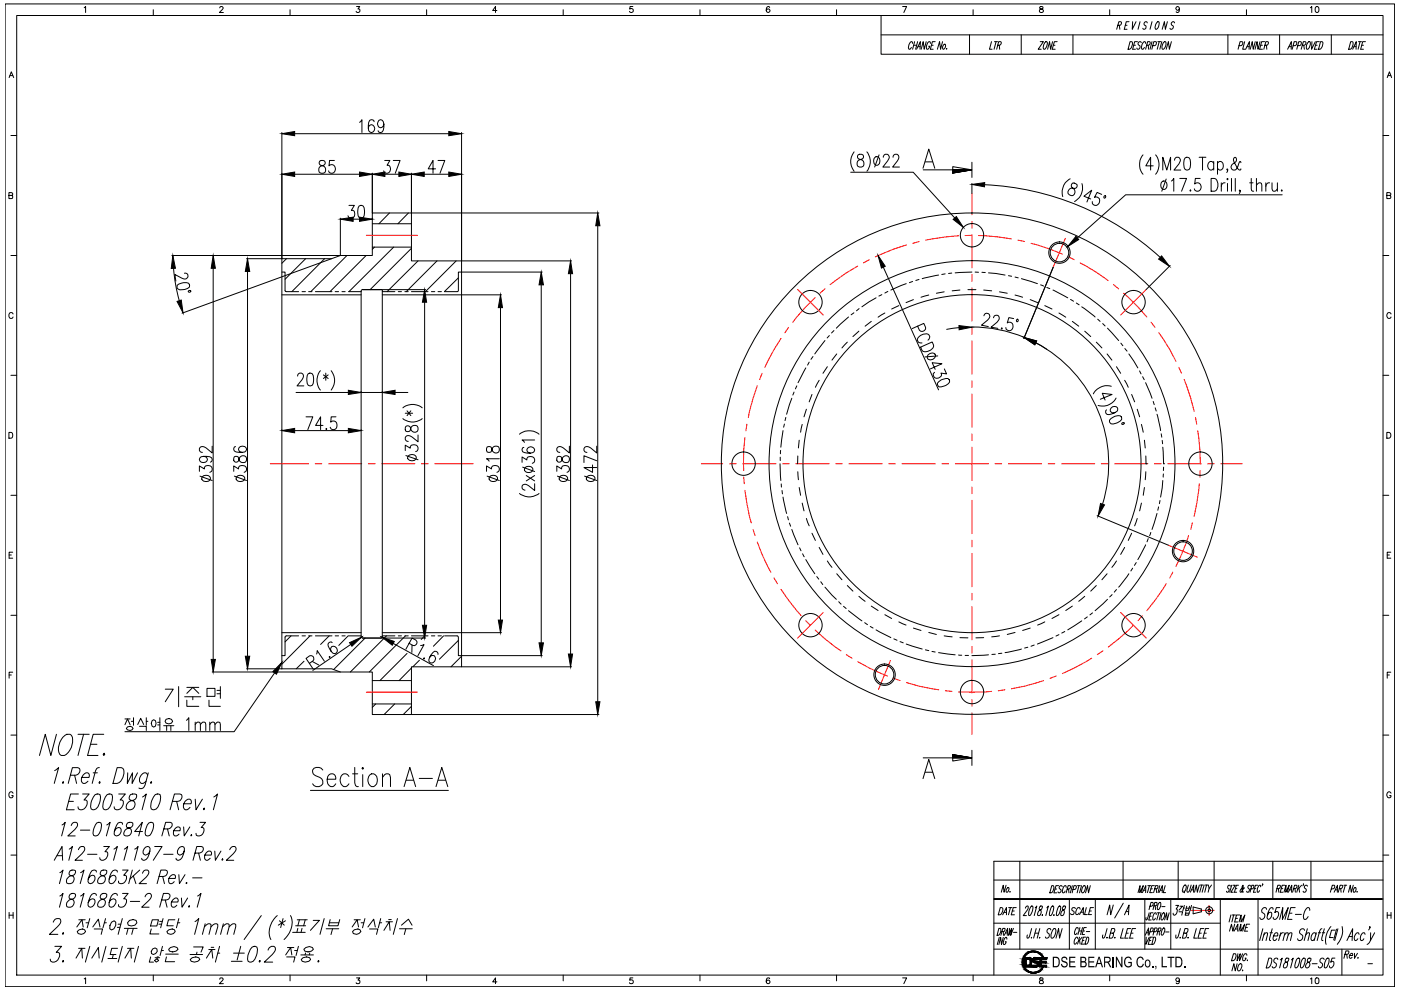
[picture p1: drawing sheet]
<svg xmlns="http://www.w3.org/2000/svg" width="297mm" height="210mm" viewBox="0 0 297 210" stroke-linecap="round" stroke-linejoin="round" font-family="sans-serif">
<!-- layer: 0 -->
<g fill="none" stroke="#000" stroke-width=".21">
<path d="M1.1 .8h294.6v208.4h-294.6zM1.9 16.5l.5-1.3 .5 1.3M2.1 16h.6M3.5 3.3h289.7v203.4h-289.7zM17.9 1.6l.2-.2v1.3M32.5 2.1v1.2M46.6 1.7l.2-.3h.3l.2 .4-.8 .9h.9M61.5 2.1v1.2M75.6 1.4h.7l-.4 .5a.41 .41 0 0 1 .4 .4 .41 .41 0 0 1-.3 .4 .41 .41 0 0 1-.5-.3M90.5 2.1v1.2M105.4 2.2h-.9l.6-.8v1.3M119.4 2.1v1.2"/>
<path d="M134.2 1.4h-.6l-.1 .5a.43 .43 0 0 1 .7 0 .43 .43 0 0 1-.1 .6 .43 .43 0 0 1-.6-.1M148.4 2.1v1.2M163.2 1.6l-.1-.1a.37 .37 0 0 0-.6 .1 .6 .6 0 0 0-.1 .6 .6 .6 0 0 0 .5 .5l.2-.1a.38 .38 0 0 0-.1-.7 .38 .38 0 0 0-.5 .3M177.4 2.1v1.2M186.8 3.3v8.2h106.4M186.8 7.4h106.4M191.4 1.4h.8l-.6 1.3M205.6 7.4v4.1M206.3 2.1v1.2M216.5 7.4v4.1M220.5 1.5v.3l.6 .2 .1 .2a.44 .44 0 0 1-.3 .5 .44 .44 0 0 1-.5-.3l.1-.4 .5-.1 .1-.2-.2-.3zM227.5 7.4v4.1"/>
<path d="M235.3 2.1v1.2M250 1.8l-.1 .3a.38 .38 0 0 1-.5-.1 .38 .38 0 0 1 .1-.5l.2-.1a.67 .67 0 0 1 .4 .6 .67 .67 0 0 1-.5 .7l-.2-.2M260.3 7.4v4.1M264.3 2.1v1.2M271.3 7.4v4.1M277.8 1.6l.3-.2v1.3M279 1.5a.37 .37 0 0 1 .6 .1v.3a.53 .53 0 0 1-.4 .8 .82 .82 0 0 1-.2-1.2zM282.3 7.4v4.1M294.1 16.5l.5-1.3 .4 1.3M294.3 16h.6M2.3 28.7h1.2M59.8 28.1v113.7"/>
<path d="M62.5 36.9h13.7M62.5 28.3h32.7M67.8 34.1a.55 .55 0 0 0 .2 .9 .89 .89 0 0 1 1 .7 .89 .89 0 0 1-.5 1 .8 .8 0 0 1-.9-.6 .8 .8 0 0 1 .6-.9l.4-.2a.55 .55 0 0 0 .2-.9l-.3-.1zM70.9 34h-1l-.1 1.2a.84 .84 0 0 1 1.1 0 .84 .84 0 0 1 0 1.2 .84 .84 0 0 1-1.1 .1l-.1-.3M76.2 25.9l.5-.5v2.7M78.9 36.7v8.5M79.3 25.8l-.1-.3-.5-.1a1.52 1.52 0 0 0-.6 1.8l.1 .5a.62 .62 0 0 0 .5 .4 .62 .62 0 0 0 .6-.4 .76 .76 0 0 0 0-.9 .76 .76 0 0 0-.9-.2l-.3 .6M81.4 26.3a.7 .7 0 0 1-1.1 .7 .82 .82 0 0 1-.2-1.1 .82 .82 0 0 1 1-.4 2.17 2.17 0 0 1 0 2.5l-.6 .1-.3-.1v-.3M81.6 34h1.1l-.6 1a.82 .82 0 0 1 .6 1.2 .82 .82 0 0 1-1.3 .3v-.3M81.6 36.9h3M83.4 34h1.4l-1 2.7M87.2 36.7v8.5h39.8"/>
<path d="M89.9 36.9h5.3M92.4 35.8h-1.6l1-1.8v2.7M92.9 34h1.4l-1 2.7M97.9 28.1v27.2M180.4 36.5h13.2l8.8 9.7M181.1 32.2a3.2 3.2 0 0 0 0 4.1M181.9 32.8a.55 .55 0 0 0 .2 .9 .89 .89 0 0 1 1 .7 .89 .89 0 0 1-.4 1 .8 .8 0 0 1-1-.6 .8 .8 0 0 1 .7-.9l.3-.2a.55 .55 0 0 0 .3-.9l-.3-.1zM183.8 32.2a3.2 3.2 0 0 1 0 4.1M185.5 33.3a.71 .71 0 0 1 .9 .1 .71 .71 0 0 1 .1 .8v.5a.61 .61 0 0 1-.6 .4 .61 .61 0 0 1-.6-.4 1.25 1.25 0 0 1 .2-1.4zM186.4 32.8l-1 2.6M187.3 33.3l.4-.6 .6 .1a.83 .83 0 0 1-.1 1.3l-1 1.3h1.4M189.3 33.3l.1-.3 .4-.3h.4l.3 .3a1.03 1.03 0 0 1-.2 1.1l-1 1.3h1.4"/>
<path d="M195.7 35.7l1.2-4.1 1.3 4.1M195.7 36h6.3M196.2 34.3h1.5M202 35.3l4.1 .7-4.1 .7zM206.1 34.4v3.2M206.1 38.9v2.1M208.8 39.2a59.2 59.2 0 0 1 37.2 15.4M226.9 37.9a3.2 3.2 0 0 0-1.6 3.8M227.4 38.8a.63 .63 0 0 0-.1 .9 .88 .88 0 0 1 .6 1 .88 .88 0 0 1-.8 .8 .8 .8 0 0 1-.7-1 .8 .8 0 0 1 1-.6h.4a.53 .53 0 0 0 .5-.3 .53 .53 0 0 0-.2-.6zM229.4 38.9a3.3 3.3 0 0 1-1.6 3.8M242.3 32.8a3.2 3.2 0 0 0 0 4.1M244.5 35.2h-1.6l1.1-1.9v2.8"/>
<path d="M245 32.8a3.2 3.2 0 0 1 0 4.1M246.4 38.5a.71 .71 0 0 1 .8 .1 .71 .71 0 0 1 .2 .8 .71 .71 0 0 1-.8 .8 1.05 1.05 0 0 1-.2-1.7zM246.5 36.1v-2.8l.9 2.8 .8-2.8v2.8M247.3 38l-1 2.5M248.4 38.4l.5-.6v2.7M249 34l.1-.4 .3-.3 .6 .2a.86 .86 0 0 1 0 1.2l-1.1 1.4h1.4M250.1 37.8h1.5l-1.1 2.7M251.3 33.5l.5-.2a1.22 1.22 0 0 1 .6 1.6l-.3 1-.5 .2a1.29 1.29 0 0 1-.6-1.6zM254.2 33.3h1.5M254.5 37.8h-1.1l-.1 1.2a.83 .83 0 0 1 1.1 .1 .83 .83 0 0 1 0 1.1 .83 .83 0 0 1-1.1 .1l-.1-.3M255 33.3v2.8M256.8 37.8h.7a1.6 1.6 0 0 1 0 2.7h-.7z"/>
<path d="M257.3 34.6a.61 .61 0 0 0-.5-.4 .61 .61 0 0 0-.6 .4 .83 .83 0 0 0 0 1 .83 .83 0 0 0 .9 .3l.2-.2M257.3 34.2v1.9M258.1 34.6a.61 .61 0 0 1 .6-.4 .61 .61 0 0 1 .6 .4 .83 .83 0 0 1 0 1 .83 .83 0 0 1-1 .3l-.2-.2M258.1 34.2v2.7M258.9 38.8v1.7M259.7 38.8a.71 .71 0 0 0-.8 .7M260.3 37.8l.1 .2-.1 .1zM260.3 38.9v1.6M260.3 35.9l-.1 .2-.1-.2 .1-.1 .1 .1-.2 .7M261.1 37.8v2.7M261.9 37.8v2.7M263.1 34.5l-.2-.3-.2 .4a2.09 2.09 0 0 1-.8 1.5l-.7-.2a.73 .73 0 0 1 0-1l.9-.7a.62 .62 0 0 0-.2-.9l-.3 .2a1.05 1.05 0 0 0 .3 1.2l.7 1.2 .4 .2 .1-.3"/>
<path d="M265 38.8h.7M265.3 37.8v2.2l.1 .4 .4 .1M266.4 39.3l.5-.5 .5 .1 .1 1.6M266.4 37.8v2.7M268.4 38.8v1.7M269.2 38.8a.71 .71 0 0 0-.8 .7M269.7 38.8l.1 1.6 .5 .1 .5-.5M270.8 38.8v1.7M293.2 28.7h1.3M1.9 41.4h.7l.1-.4-.8-.2v1.3h.7l.1-.5-.3-.2M2.3 54.2h1.2M36.8 56.9a35.5 35.5 0 0 0 1.2 6.8"/>
<path d="M39.1 57.9h.4a.65 .65 0 0 1 .3 .9 .65 .65 0 0 1-.9 .3l-1.8-.9 .2 1.4M45.2 56.9v82.9M52.3 54.8h18l1.9-.6h6.7v-9h8.3v10.1h10.7M52.5 57.6v81.5M70.3 54.8l-31.7 11.6M72.2 46.3v7.9h-35.8M74 43.5h1.1l-.6 1.1h.3a.85 .85 0 0 1 .4 1.2 .85 .85 0 0 1-1.3 .2l-.1-.3M74.9 46.5h1.3M76.1 43.7l.6-.2a1.29 1.29 0 0 1 .6 1.6l-.3 1-.5 .2a1.22 1.22 0 0 1-.7-1.6zM78.9 46.3v.2M78.9 47.4h8.3M78.9 52.4h8.3"/>
<path d="M97.9 55.3v86.1h-10.7v10.1h-8.3v-9h-6.7l-1.9-.7h-10.5M97.9 55.3h23.3M97.9 57.7h17.1M121 58v80.7M126.7 47.9v100.9M187.3 56.6l11.7 26.1M223.3 56.7l-6.2 15.1M231.3 42.2l-1.5-.6 1.7-1.3-1.1 2.5M233.6 41.2l-1-.4-.5 1.1a.87 .87 0 0 1 1.1 .9 .87 .87 0 0 1-1.4 .6l-.2-.2v-.5M234.2 41.5h.1l.1 .3-.3 .2v-.3zM248.1 56.3l-5.1 5.1M252.4 40.3l.1 .1-.1 .1z"/>
<path d="M263 40.4l-.2 .1v-.2a.52 .52 0 0 1-.1 .7M271.6 40.4l.2-.1 .1 .1-.1 .1zM271.9 41.3h-33.2l-10.3 9.1M293.2 54.2h1.3M294 41.4l.8-.1v-.3l-.8-.2v1.3l.8-.1v-.4l-.2-.2M2.3 79.6h1.2M2.8 66.6a.46 .46 0 0 0-.5-.3 .46 .46 0 0 0-.4 .4v.3a.46 .46 0 0 0 .4 .5 .46 .46 0 0 0 .5-.3M37.6 60.5a2.68 2.68 0 0 1 2.4-.4l.2 .5a1.27 1.27 0 0 1-1.4 .8l-.7 .1-.4-.2-.2-.3zM40 61.7l.1-.1 .4 .1-.3 .3-.3-.2zM59.8 62.5h16.8M63.1 79.7l.1-.3a.65 .65 0 0 1 .9-.2 .65 .65 0 0 1 .1 .9l-1.2 1.7h1.4M65.3 79.2l.6-.1a1.22 1.22 0 0 1 .6 1.5l-.3 1.1-.5 .1a1.25 1.25 0 0 1-.6-1.6z"/>
<path d="M67.9 78.6a3.2 3.2 0 0 0 0 4.1M68.6 79.5l1 .7M69.1 79.1v1.5M69.6 79.5l-1 .7M70.2 78.6a3.2 3.2 0 0 1 0 4.1M76.9 61.4h13.3M76.9 61.4l-.3 .3v73.2M80.7 61.4l.4 .3M81.1 62.5h25.2M81.1 61.8v73.1M90 64.1v68.5M106.1 65.2v66.3"/>
<path d="M114.8 60.4v75.9M194.5 69.2l.4 .8a.75 .75 0 0 0 .9 .2 .75 .75 0 0 0 .4-.8l-.3-.8-2.5 1.1M195.2 73.6l2.4-1.1 .3 .7a1.59 1.59 0 0 1-2.4 1.1zM196.8 72.1a.72 .72 0 0 0 .3-.9 .72 .72 0 0 0-.9-.4 1.64 1.64 0 0 0-1.7 1.3 .76 .76 0 0 0 1 .6M196.8 75.3a.83 .83 0 0 1 .9-.5 .83 .83 0 0 1 .6 .8 .97 .97 0 0 1-.8 .7 .97 .97 0 0 1-.9-.5zM197.3 78.2l2.4-1.1-2.1-.2 .7 1.4M198.8 75.5l-2.7 .2M200.2 78.2l.5 1.1-1.2-.2a.82 .82 0 0 1-.8 1.1 .82 .82 0 0 1-.8-1.1l.2-.2M203.4 69.5l-2.7 .3M206.1 69.3a29 29 0 0 1 11.1 2.2M208.6 67l.3-.5h.6a.8 .8 0 0 1-.1 1.4l-1.3 1 1.4 .3M210.6 67.4l.2-.4a.63 .63 0 0 1 1 .2 1.01 1.01 0 0 1-.4 1.1l-1.3 1.1 1.5 .2"/>
<path d="M212.3 69.7l.1-.2 .1 .2-.1 .1zM214.9 67.5l-1-.2-.3 1.2a.87 .87 0 0 1 1.2 .7 .87 .87 0 0 1-1.1 .8l-.3-.1-.1-.4M215.6 67.7h.1l.2 .3-.3 .2-.1-.3zM221.9 74.1l-2.3-1.4a29 29 0 0 1 14.2 34.2M293.2 79.6h1.3M294.9 66.6a.46 .46 0 0 0-.5-.3 .46 .46 0 0 0-.4 .4v.3a.46 .46 0 0 0 .4 .5 .46 .46 0 0 0 .5-.3M1.9 91.7h.4a.67 .67 0 0 1 .4 .6 .67 .67 0 0 1-.4 .6h-.4zM42.3 99.9v-1.1l1 .6a.8 .8 0 0 1 1.3-.6 .8 .8 0 0 1-.1 1.3M43.2 96.8h.4a.62 .62 0 0 1 .4 .6 .62 .62 0 0 1-.4 .6 .78 .78 0 0 1-1 0 .78 .78 0 0 1-.2-.9 2.37 2.37 0 0 1 2.5 0 .58 .58 0 0 1-.3 .9M45 94.6v1.4l-1.3-1a.79 .79 0 0 0-.9-.3 .79 .79 0 0 0-.5 .8l.2 .3 .4 .1M49.6 99.9v-1.1l1 .6a.85 .85 0 0 1 .9-.7 .85 .85 0 0 1 .8 .9l-.2 .3-.3 .2M49.7 96.8a.74 .74 0 0 0 .2 1.2h.3a1.11 1.11 0 0 0 .6-1 .79 .79 0 0 1 1.2-.2 .79 .79 0 0 1 0 1.2 .79 .79 0 0 1-1.2-.2 .95 .95 0 0 0-.9-1z"/>
<path d="M49.9 94.7a.58 .58 0 0 0-.2 .9 2.62 2.62 0 0 0 2.4 0 .6 .6 0 0 0-.2-.9 .78 .78 0 0 0-1 0 .78 .78 0 0 0-.2 .9l.6 .3M62.5 91.3h11.4M62.8 83.2h11.1M64.9 88.4h1.4l-1 2.7M68.5 90.2h-1.6l1.1-1.8v2.7M69.1 91l.1-.2 .1 .2-.1 .1zM71.2 88.4h-1l-.1 1.1a.78 .78 0 0 1 1-.1 .78 .78 0 0 1 .3 .9 .74 .74 0 0 1-.6 .8 .74 .74 0 0 1-.8-.5M76.6 83.2h4.5M83.8 83.2h2.7M85.4 88.8a3.3 3.3 0 0 0 4.1 0M85.4 86.5a3.3 3.3 0 0 1 4.1 0M85.9 95.5v-1.1l1.1 .6a.8 .8 0 0 1 1.2-.6 .8 .8 0 0 1-.1 1.3"/>
<path d="M85.9 87.6h1.6M86 90.4l-.1 .7a.57 .57 0 0 0 .5 .4 .57 .57 0 0 0 .6-.3 .87 .87 0 0 1 .6-1 .87 .87 0 0 1 1 .5 .78 .78 0 0 1-.6 1 .78 .78 0 0 1-.9-.7l-.1-.4a.63 .63 0 0 0-1-.2zM86 96.6l2.6 .9M86.3 87.1l.8 1M86.6 96.7a.98 .98 0 0 1 1-.3 .98 .98 0 0 1 .7 .8 .97 .97 0 0 1-1.1 .5 .97 .97 0 0 1-.8-.8zM87.1 87.1l-.8 1M88.6 92.2v1.5l-1.2-1a.79 .79 0 0 0-1-.3 .79 .79 0 0 0-.5 .8l.3 .3 .4 .1M103.2 99.9v-1.1l1 .6a.8 .8 0 0 1 1.2-.6 .8 .8 0 0 1 0 1.3M103.3 94.8a.68 .68 0 0 0-.1 .7 .68 .68 0 0 0 .6 .4 1.11 1.11 0 0 0 .7-1 .77 .77 0 0 1 1.2-.1 .77 .77 0 0 1-.3 1.2 .77 .77 0 0 1-1.1-.6l-.1-.4a.66 .66 0 0 0-.9-.2zM105.9 97.3h-2.7l.5 .5M110.1 92.1a3.3 3.3 0 0 1 4.2 0M110.7 98v-1.1l1 .6a.8 .8 0 0 1 1.2-.6 .8 .8 0 0 1-.1 1.3"/>
<path d="M110.8 99l2.6 1M111.1 94.9h-.3l-.1 .3 .1 .6a2.55 2.55 0 0 0 2.4 0 .76 .76 0 0 0-.7-1.1 .76 .76 0 0 0-.7 1.1l.7 .3M111.3 99.2a.95 .95 0 0 1 1-.3 .95 .95 0 0 1 .7 .8 .94 .94 0 0 1-1 .5 .94 .94 0 0 1-.8-.8zM113.4 93.3h-2.7l.5 .5M118.1 99.9v-1.1l1 .6a.8 .8 0 0 1 1.2-.6 .8 .8 0 0 1-.1 1.3M118.2 96.8a.74 .74 0 0 0 .2 1.2h.3a1.11 1.11 0 0 0 .6-1 .77 .77 0 0 1 1.3-.1 .77 .77 0 0 1-.3 1.2 .77 .77 0 0 1-1.1-.6l-.1-.4a.62 .62 0 0 0-.9-.3zM120.7 94.6v1.4l-1.2-1a.82 .82 0 0 0-1.4 .1l.1 .6 .5 .2M125.6 98.6v1.5l-1.8-1h2.7M126.5 97.7l-2.7-1.1v1.5M126.5 94.6v1.4l-1.2-1a.79 .79 0 0 0-1-.3 .79 .79 0 0 0-.5 .8l.3 .3 .3 .1M199 80.9a2.92 2.92 0 0 1 2-.7l.3 .5a1.28 1.28 0 0 1-1.2 1.2l-1 .1-.4-.7zM233.3 84.7l2.5-1.1-2.1-.2 .6 1.4"/>
<path d="M234.6 86.9a.62 .62 0 0 0 .1 1 2.65 2.65 0 0 0 2.3-1 .8 .8 0 0 0-.9-.7 .8 .8 0 0 0-.7 1 .78 .78 0 0 0 1 .3M235.5 88.8a2.42 2.42 0 0 1 2-.6l.3 .4a1.32 1.32 0 0 1-1.2 1.1l-1 .2-.4-.5v-.3zM235.6 81.9a3.3 3.3 0 0 0-3.8 1.6M236.6 84.4a3.3 3.3 0 0 1-3.8 1.6M237.9 89.7l.1-.1 .3 .1-.1 .3-.4-.1zM294 91.7h.5a.65 .65 0 0 1 .4 .6 .65 .65 0 0 1-.4 .6h-.5zM1.9 117.7h.5M2.3 105h1.2M2.7 117.1h-.8v1.2h.8M42.4 101l2.6 .9M42.9 101.1a.98 .98 0 0 1 1-.3 .98 .98 0 0 1 .7 .8 .97 .97 0 0 1-1 .5 .97 .97 0 0 1-.8-.8zM49.7 101l2.6 .9"/>
<path d="M50.2 101.1a.99 .99 0 0 1 1-.3 .99 .99 0 0 1 .7 .8 .97 .97 0 0 1-1 .5 .97 .97 0 0 1-.8-.8zM103.3 101l2.6 .9M103.8 101.1a.95 .95 0 0 1 1-.3 .95 .95 0 0 1 .7 .8 .94 .94 0 0 1-1 .5 .94 .94 0 0 1-.8-.8zM110.1 104.6a3.3 3.3 0 0 0 4.2 0M111.6 100.8l1.8 1.2M113.4 102.6v1.4l-1.3-1a.85 .85 0 0 0-1.4 .1l.1 .6 .5 .2M113.4 100.8l-1.8 1.2M118.2 101l2.5 .9M118.7 101.1a.95 .95 0 0 1 1-.3 .95 .95 0 0 1 .6 .8 .94 .94 0 0 1-1 .5 .94 .94 0 0 1-.7-.8zM123.9 101l2.6 .9M124.4 101.1a.98 .98 0 0 1 1.1-.3 .98 .98 0 0 1 .6 .8 .97 .97 0 0 1-1 .5 .97 .97 0 0 1-.8-.8zM232.6 109.3l15.1 6.3"/>
<path d="M293.2 105h1.3M294.1 117.7h.5M294.9 117.1h-.8v1.2h.8M2.3 130.5h1.2M59.8 134.1h16.8M67.1 138.7l.2-.7 1.5 2.2M69.8 139.2l.2 .2-.2-.1zM70.4 136.3a.56 .56 0 0 0-.9 .3 2.73 2.73 0 0 0 1.4 2 .79 .79 0 0 0 .5-1.1 .79 .79 0 0 0-1.1-.4l-.2 .6 .1 .4M74.4 136.6l-8.1 5.5M76.6 134.9l.3 .4h13.3M76.9 134.9l-.3 .2M80.7 134.9l.3 .2"/>
<path d="M81.1 134.1h25.2M81.1 134.9l-.4 .4M83.4 136.4l8.5 4.7M86.7 136.4l.8 .4a.67 .67 0 0 0 .8-.3 .67 .67 0 0 0-.1-.8l-.8-.4-1.4 2.4M87.4 136.8l-.1 1.5M89.2 136.8l.7-.1-1.3 2.4M89.8 139.6l.1-.1 .1 .2h-.2zM92.9 138.8v-.3l-.4-.4a1.52 1.52 0 0 0-1.4 1.3l-.2 .5a.59 .59 0 0 0 .3 .6 .59 .59 0 0 0 .7-.1 .77 .77 0 0 0 .5-.8 .77 .77 0 0 0-.7-.6l-.6 .4M97.9 139h17.1M293.2 130.5h1.3M1.9 143.1h.5M2.3 155.9h1.2"/>
<path d="M2.7 142.5h-.8v1.3M26.5 153.7l.5-1.3 .6 1.3M26.5 152.4h1.1M27 154.1l.6-.1 .4 .1 .2 .4-.6 .4-.6-.1-.2-.3zM27.8 152.9h.5M28.3 152.2v1.6M29.2 153.6l.6-1.3 .7 1.3M29.6 154h1.4v.9M31 152.9h.4M31 152.2v1.6M32.2 152.8l.4-.2 .4 .2 .1 .6-.1 .6-.4 .2-.4-.2-.1-.6zM33.4 153.1h.5"/>
<path d="M33.4 153.7h.5M33.9 152.2v2.7M34.7 153.9h2.2M35 146.1h1.7l-1.7 2.7M35.2 152.5l.6-.2 .6 .2 .2 .4-.2 .4-.6 .2-.6-.2-.2-.4zM35.3 153.9v1M36.2 153.9v1M37.9 145.6v4.2M39.1 147.7h3.5M39.5 152.7l.5-.5v2.7M39.6 147l1.3-1.3 1.2 1.3M39.6 148.4v1.4h2.5"/>
<path d="M39.6 145.7h2.5M40.9 147.7v.7M41.4 153.6l.5-.5 .5 .1 .1 1.7M41.4 153.1v1.8M42.5 153.6l.5-.5 .5 .1 .1 1.7M43.9 146h1.7v1.6h-1.7zM44.3 148.4v1.4h2.4M44.5 153.6l.5-.5 .5 .1 .1 1.7M44.5 153.1v1.8M45 142.5h27.2M45.6 153.6l.5-.5 .5 .1 .1 1.7M46 146.4h.7"/>
<path d="M46 147.1h.7M46.7 145.6v2.5M52.3 141.8h7.5M58.2 142.6l-8.6 12.5h-23.1M65.6 140.7l.8-.6a.65 .65 0 0 0 0-.8 .65 .65 0 0 0-.8-.2l-.7 .5 1.5 2.2M66.2 140.2l1.4 .8M78.9 149.3h8.3M78.9 144.3h8.3M87.2 151.5h39.8M97.9 141.4h23.3M206.1 159.1v3.2M293.2 155.9h1.3"/>
<path d="M294.1 143.1h.5M294.9 142.5h-.8v1.3M2.8 168.2a.46 .46 0 0 0-.6-.3 .46 .46 0 0 0-.3 .5v.3a.45 .45 0 0 0 .4 .5 .45 .45 0 0 0 .5-.5h-.3M65.8 167.6h29.3M68.4 163.3a1.29 1.29 0 0 0-2.1 0 1 1 0 0 0 .6 1.2 1.8 1.8 0 0 1 1.5 1.1 1.14 1.14 0 0 1-.8 1.2 1.14 1.14 0 0 1-1.3-.6M69.4 165.2h1.8a.9 .9 0 0 0-.6-1.1 .9 .9 0 0 0-1.1 .5 1.38 1.38 0 0 0 1.1 2.2l.6-.6M74 164.6a.91 .91 0 0 0-.9-.6 .91 .91 0 0 0-.8 .6 1.38 1.38 0 0 0 1 2.2l.7-.6M74.7 164.1h1.1M75.2 162.7v3.3l.2 .6 .6 .2M76.9 162.7l.2 .2-.2 .2-.1-.2zM76.9 164.2v2.6M78.5 164.2a.9 .9 0 0 1 1.4 .4 1.38 1.38 0 0 1-1.1 2.2 1.63 1.63 0 0 1-.3-2.6z"/>
<path d="M81.1 164.8l.8-.7 .7 .1 .2 .6v2M81.1 164.1v2.7M85.7 166.8l1.2-4.1 1.2 4.1M86.1 165.4h1.6M88.9 165h2.8M92.4 166.8l1.3-4.1 1.2 4.1M92.9 165.4h1.6M195.7 165.1l1.2-4.1 1.3 4.1M195.7 160.7h6.3M196.2 163.7h1.5M202 160l4.1 .7-4.1 .7zM294.9 168.2a.46 .46 0 0 0-.5-.3 .46 .46 0 0 0-.4 .5v.3a.45 .45 0 0 0 .5 .5 .45 .45 0 0 0 .4-.5h-.3"/>
<path d="M1.9 193.4v1.3M1.9 194h.9M2.3 181.3h1.2M2.8 193.4v1.3M210.7 195.7h48M210.7 186.6h82.5M211.8 196.8h.3a1.02 1.02 0 0 1-.7 1.5zM211.9 198.7l-.5 1.6M212.1 192.4h.3a.98 .98 0 0 1-.7 1.6zM212.4 197.5h.5l.2-.6-.5-.1-.4 1.5M212.6 194l.8-1.6v1.6M212.7 198.7l-.4 1.6-.1-1.6-.4 1.6"/>
<path d="M212.7 197.5l.1 .8M212.8 193.4h.5M212.9 198.3l.7-1.5v1.5M213.2 197.8h.4M213.3 187.7l-.4 1.5-.2-1.5-.4 1.5M213.5 199.1l-.1-.4a1.19 1.19 0 0 0-.6 1.6l.4-.2 .1-.4h-.2M213.6 188.2h.2a.62 .62 0 0 1-.5 .9v-.3zM213.9 192.4h.7M214.1 189.1l.1-.1zM214.1 196.8l-.2 1.5 .6-1.5-.2 1.5 .6-1.5M214.2 192.4l-.4 1.6M214.6 193.2h.4"/>
<path d="M214.9 197.7h.7M215.5 192.4h-.7l-.4 1.6h.7M216.2 182.6v18.6M223 187.8h.3a1.03 1.03 0 0 1-.7 1.5zM223.7 188.5h.3M224.4 187.8h-.5l-.4 1.5h.6M225.2 188a.35 .35 0 0 0-.5-.1 .35 .35 0 0 0-.1 .5l.3 .2a.41 .41 0 0 1 0 .5 .41 .41 0 0 1-.5 .1l-.1-.1M226 188.2v-.4a1.16 1.16 0 0 0-.6 1.5l.3-.1 .1-.3M226.3 188.5l.6-.1 .1-.3-.1-.3h-.4l-.5 1.5M226.6 188.5v.8M226.7 190.6v10.6M227.4 187.8l-.5 1.5"/>
<path d="M227.5 188.6l.5-.1 .2-.6-.5-.1-.4 1.5M228 192.6a.39 .39 0 0 0-.6-.1 .39 .39 0 0 0 0 .6l.2 .1a.41 .41 0 0 1 0 .6 .41 .41 0 0 1-.6-.1M228.5 187.8h.6M228.5 199l-.1-.3a1.12 1.12 0 0 0-.6 1.5l.3-.1 .2-.3M228.6 197l-.1-.3a.9 .9 0 0 0-.7 1.2l.1 .2h.2l.3-.3M228.8 197.4h.5M228.8 187.8l-.4 1.5M228.9 193.9l.8-1.5v1.5M228.9 198.7l-.4 1.5M228.9 199.3l.1 .9M229 196.7l-.5 1.4M229 192.8l-.1-.3a.89 .89 0 0 0-.8 1.2l.3 .2 .4-.3"/>
<path d="M229.2 193.4h.5M229.3 187.8l-.4 1.5M229.4 198.7l-.8 1M229.5 199.4h.3M229.5 196.7l-.4 1.4M229.6 188l.4-.2a1.16 1.16 0 0 1-.6 1.5l-.1-.4zM229.6 197.4h.3M230.2 198.7h-.5l-.4 1.5h.5M230.3 196.7h-.5l-.4 1.4h.5M230.3 192.4l-.4 1.5h.6M230.3 197.5h.7M230.4 198.7h.3a1.15 1.15 0 0 1-.4 1.5h-.3z"/>
<path d="M231 193.2h.4M231.2 187.8l-.4 1.5-.2-1.5-.4 1.5M231.8 192.4h-.6l-.4 1.5h.6M232.2 190.6v10.6M238.1 182.6v8M241.3 189.3l.4-1.5v1.5l.7-1.5-.4 1.5M242.2 189.3l.7-1.5v1.5M242.5 188.8h.4M242.7 190.6v10.6M242.8 198.3l.7-1.5-.1 1.5M243 198.7l-.1 1.5 .8-1.5M243.1 197.8h.3"/>
<path d="M243.4 187.8h.6M243.7 193.5l-.6 1.6-.2-.1 .1-.5M243.7 199.4h.3M243.7 187.8l-.4 1.5M243.8 194.3h.3M243.8 197.6l.5-.1 .2-.7h-.5l-.4 1.5M243.8 192.1l.6-.1 .1-.4-.1-.3h-.4l-.4 1.6M244 188.5h.3M244.4 198.7h-.5l-.5 1.5h.6M244.5 193.5h-.5l-.4 1.6h.5M244.6 198.7h.3a1.17 1.17 0 0 1-.4 1.5h-.3zM244.6 197.6l.5-.1 .2-.5-.1-.2h-.4l-.3 1.5"/>
<path d="M244.7 192.1l.5-.2v-.6h-.4l-.3 1.6M244.8 187.8h-.6l-.4 1.5h.5M244.8 188.5l.5-.1 .2-.6h-.5l-.4 1.5M244.9 192.1l.1 .8M245.1 193.9v-.4a1.19 1.19 0 0 0-.6 1.6h.2l.3-.4M245.1 188.5l.1 .8M245.4 193.5h.5M245.5 197.5l.5-.1 .2-.6h-.5l-.4 1.5M245.7 193.5l-.4 1.6M245.7 189.3l.8-1.5-.1 1.5M245.8 191.4l.2-.1a1.19 1.19 0 0 1-.5 1.6 1.37 1.37 0 0 1 .3-1.5zM245.8 197.5v.8"/>
<path d="M245.9 187.8l-.4 1.5M246 188.8h.4M246.2 193.5l-.4 1.6M246.3 192.2h.7M246.5 193.7l.3-.2a1.19 1.19 0 0 1-.5 1.6l-.1-.4zM246.5 197l.4-.2a1.32 1.32 0 0 1-.6 1.5l-.1-.4zM247 187.8l-.4 1.5h.5M247.1 197.6h.7M247.9 193.5l-.4 1.6-.2-1.6-.4 1.6M248.2 190.6v10.6M249.8 182.6v8M251 187.9l.2-.3a.76 .76 0 0 1 0 1.3l-.2 .3h-.2l-.1-.3z"/>
<path d="M251 188.9l.1 .4M252 187.6l-.3 1.1 .1 .5 .4-.3 .3-1.3M252.4 189.2l.7-1.6v1.6M252.6 188.7h.5M253 192.3l1.7 .4v.6l-1.7 .4zM254.3 187.6l-.4 1.6-.3-1.6-.3 1.6M254.5 187.6h.6M254.8 187.6l-.4 1.6M255.3 187.6l-.4 1.6M255.5 187.6h.6M255.8 187.6l-.4 1.6M256.2 187.6l.2 .8-.3 .8"/>
<path d="M256.9 187.6l-.5 .8M257.4 182.6v8M258.7 190.6v16.1M260.8 187.9v-.2a.4 .4 0 0 0-.4 .2 .4 .4 0 0 0-.1 .4 .42 .42 0 0 1 .3 .5 .42 .42 0 0 1-.5 .3l-.1-.1M261 194l-.4 1.5M261.1 187.7l-.4 1.5M261.2 194h.7M261.4 187.7h.5l-.9 1.5h.5M261.6 194l-.4 1.5M261.6 197.4l.9-1.5-.1 1.5M261.8 195.9l-.4 1.5-.3-1.5-.4 1.5M261.9 197h.5"/>
<path d="M261.9 188.4h.3M262 194.7h.4M262.6 187.7h-.5l-.4 1.5h.5M262.7 197.4l.4-1.5v1.5l.8-1.5-.4 1.5M262.7 195.5l.4-1.5v1.5l.8-1.5-.4 1.5M262.8 194h-.6l-.4 1.5h.6M263.8 188.3v-.1a1.02 1.02 0 0 1-.8 .9v-.3l.5-.6 .1-.5-.3 .3v.5l.1 .6 .2-.1M264.1 196.7h.4M265 195.9h-.7l-.4 1.5h.6M265.1 187.9v-.2a.42 .42 0 0 0-.5 .3 .42 .42 0 0 0 .3 .5l-.2 .6-.3 .1-.1-.2M265.2 188.5l.5-.1 .1-.7h-.4l-.4 1.5M266 188.4h.3"/>
<path d="M266.6 187.7h-.4l-.4 1.5h.4M266.7 190.6v16.1M267.3 188l-.1-.3a.86 .86 0 0 0-.6 1.3v.1l.2 .1 .3-.4M267.7 187.5l-.1 .3M269.9 182.6v8M270.7 188.4l.6-.1 .1-.6h-.5l-.4 1.5M271 188.4l.1 .8M271.6 188.4h.4M272.2 189.2l.5-1.5-.1 1.5 .7-1.5-.3 1.5M272.4 187.7h-.5l-.5 1.5h.6M273.2 189.2l.7-1.5-.1 1.5M273.4 188.7h.4"/>
<path d="M274.3 188.4l.5-.1 .1-.6h-.4l-.4 1.5M274.6 188.4v.8M275.4 187.7l-.5 1.5M275.4 188.3l.1 .9M276 187.7l-.9 1M276.4 187.5l-.2 .3M277.2 187.9l-.1-.2a.4 .4 0 0 0-.5 .1 .4 .4 0 0 0 0 .5 .43 .43 0 0 1 .3 .6 .43 .43 0 0 1-.6 .2v-.1M277.9 182.6v8M282.3 188.5l.6-.2v-.6h-.4l-.4 1.5M282.9 189.2l.7-1.5-.1 1.5M283.1 188.7h.4M284 188.4l.5-.1 .2-.3-.1-.3h-.5l-.4 1.5"/>
<path d="M284.3 188.4v.8M284.9 187.7h.6M285.2 187.7l-.4 1.5M286.9 187.7l-.4 1.5-.2-1.5-.4 1.5M287.2 188.2h.1a.53 .53 0 0 1 .2 .6 .53 .53 0 0 1-.5 .3l-.1-.3zM287.7 189v.2zM293.1 190.6h-82.4h82.5M293.2 182.6h-82.5v24.1M293.2 181.3h1.3M294.1 194h.8M294.1 193.4v1.3M294.9 193.4v1.3"/>
<path d="M17.9 207.5l.2-.2v1.3M32.5 206.7v1.3M46.6 207.6l.2-.3 .4 .1 .1 .1-.8 1.1h.9M61.5 206.7v1.3M75.6 207.3h.7l-.4 .5a.41 .41 0 0 1 .3 .6 .41 .41 0 0 1-.7 0M90.5 206.7v1.3M105.4 208.2h-.9l.6-.9v1.3M119.4 206.7v1.3M134.2 207.3h-.6l-.1 .5a.44 .44 0 0 1 .7 0 .44 .44 0 0 1-.1 .7 .44 .44 0 0 1-.6-.1M148.4 206.7v1.3M163.2 207.5l-.2-.2a.59 .59 0 0 0-.6 .7 .59 .59 0 0 0 .7 .5 .38 .38 0 0 0 0-.6 .38 .38 0 0 0-.6 .1v.2M177.4 206.7v1.3"/>
<path d="M191.4 207.3h.8l-.6 1.3M206.3 206.7v1.3M210.7 201.2h82.5M220.5 207.4v.4a.45 .45 0 0 1 .6 .2 .45 .45 0 0 1-.2 .6l-.5-.1v-.3l.1-.3 .6-.1v-.4zM235.3 206.7v1.3M250 207.8a.39 .39 0 0 1-.5 .2 .39 .39 0 0 1-.1-.6 .39 .39 0 0 1 .6 .1v.3a.54 .54 0 0 1-.4 .8l-.2-.2M261.5 202.2h.4a.94 .94 0 0 1-.8 1.5zM262.3 204.3l-.4 1.6-.3-1.6-.4 1.6M262.5 202.2l-.2 1.5 .7-1.5-.2 1.5 .7-1.5M262.7 204.5l.4-.2a1.07 1.07 0 0 1-.6 1.6l-.1-.4zM263.5 205.7l-.1 .2zM264.3 206.7v1.3"/>
<path d="M264.4 202.6l-.1-.3a.89 .89 0 0 0-.8 1.2l.1 .2 .3-.1 .3-.5h-.2M264.5 203.6h.1M277.8 207.5l.3-.2v1.3M279 207.4l.2-.1a.63 .63 0 0 1 .4 .6 .63 .63 0 0 1-.4 .7l-.3-.2-.1-.6zM284.5 201.2v5.5"/>
<circle cx="206.1" cy="49.9" r="2.48"/>
<circle cx="224.6" cy="53.6" r="2.27"/>
<circle cx="224.6" cy="53.6" r="1.97"/>
<circle cx="171.8" cy="64.1" r="2.48"/>
<circle cx="240.3" cy="64.1" r="2.48"/>
<circle cx="157.7" cy="98.3" r="2.48"/>
<circle cx="206.1" cy="98.3" r="35.8"/>
<circle cx="206.1" cy="98.3" r="53.2"/>
<circle cx="206.1" cy="98.3" r="43"/>
<circle cx="254.5" cy="98.3" r="2.48"/>
<circle cx="250.8" cy="116.8" r="2.27"/>
<circle cx="250.8" cy="116.8" r="1.97"/>
<circle cx="171.8" cy="132.6" r="2.48"/>
<circle cx="240.3" cy="132.6" r="2.48"/>
<circle cx="187.5" cy="143.1" r="1.97"/>
<circle cx="187.5" cy="143.1" r="2.27"/>
<circle cx="206.1" cy="146.7" r="2.48"/>
<circle cx="256.4" cy="193" r=".74"/>
<circle cx="256.4" cy="193" r=".28"/>
</g>
<!-- layer: text -->
<g fill="none" stroke="#000" stroke-width=".21">
<path d="M193.5 9.2l-.1-.4a1.18 1.18 0 0 0-.7 1.6h.2l.3-.3M193.7 9.6h.6M193.9 8.8l-.4 1.6M194.3 10.4l.8-1.6v1.6M194.5 8.8l-.4 1.6M194.6 9.9h.5M196.4 8.8l-.5 1.6-.2-1.6-.4 1.6M197.3 9.2l-.2-.4a1.21 1.21 0 0 0-.6 1.6h.3l.2-.3 .1-.3h-.2M197.5 9.6h.4M198.3 8.8h-.6l-.4 1.6h.6M199.8 8.8l-.4 1.6-.2-1.6-.5 1.6M200.1 9.4h.3a.75 .75 0 0 1-.4 1l-.2-.4z"/>
<path d="M200.6 10.4l.1-.1zM210.2 8.8l-.4 1.6h.5M210.8 8.8h.7M211.2 8.8l-.4 1.6M211.5 9.6h.4l.3-.2 .1-.3-.1-.3h-.5l-.4 1.6M211.9 9.6v.8M220.5 8.8h.7l-1.1 1.6h.7M221.6 8.9l.3-.1a1.22 1.22 0 0 1-.6 1.6 1.43 1.43 0 0 1 .3-1.5zM223.2 8.8l-.5 1.6-.2-1.6-.4 1.6M223.3 9.6h.4M224.1 8.8h-.6l-.4 1.6h.6M237 5.4l.6-.1 .2-.4-.1-.2-.5-.1-.4 1.6"/>
<path d="M237.3 5.4l.1 .8M238.6 5.4h.4M239.4 4.6h-.6l-.4 1.6h.6M239.6 8.8h.3a1.15 1.15 0 0 1-.4 1.6h-.3zM240.1 4.6v1.6l.8-1.6M240.4 9.6h.3M241.2 8.8h-.6l-.5 1.6h.6M241.7 4.6l-.4 1.6M242 9a.38 .38 0 0 0-.6-.1 .38 .38 0 0 0 0 .6l.2 .2a.44 .44 0 0 1 0 .5 .44 .44 0 0 1-.5 .2l-.1-.2M242.9 9.2l-.1-.4a1.18 1.18 0 0 0-.7 1.6h.2l.3-.3M243.1 9.6h.4l.2-.2 .2-.3-.2-.3h-.4l-.4 1.6M243.2 4.9a.38 .38 0 0 0-.5-.2 .38 .38 0 0 0-.1 .6l.4 .2v.2a.44 .44 0 0 1-.5 .5l-.2-.2"/>
<path d="M243.4 9.6l.1 .8M244.2 4.6l-.4 1.6M244.2 8.8l-.4 1.6M244.4 9.7l.6-.1 .2-.7-.6-.1-.4 1.6M245.3 4.7l.3-.1a1.18 1.18 0 0 1-.6 1.6 1.45 1.45 0 0 1 .3-1.5zM245.5 8.8h.6M245.8 8.8l-.5 1.6M246.3 8.8l-.4 1.6M246.7 9l.4-.2a1.16 1.16 0 0 1-.6 1.6l-.1-.6zM247.5 4.6l-.4 1.6-.2-1.6-.5 1.6M248.4 8.8l-.5 1.6-.2-1.6-.4 1.6M249 4.9l-.1-.3a.44 .44 0 0 0-.6 .3 .44 .44 0 0 0 .4 .5l.1 .3-.2 .4-.4 .1-.1-.2"/>
<path d="M262.7 9.7l.6-.1 .2-.7-.6-.1-.4 1.6M263.9 8.8l-.4 1.6h.5M264.1 10.4l.8-1.6-.1 1.6M264.4 9.9h.5M266.1 8.8l-.4 1.6-.2-1.6-.4 1.6M267.2 8.8l-.5 1.6-.2-1.6-.4 1.6M267.3 9.6h.4M268.1 8.8h-.6l-.4 1.6h.6M268.2 9.6l.6-.1 .1-.4-.1-.3h-.4l-.4 1.6M268.5 9.6l.1 .8M273 10.4l.8-1.6v1.6M273.3 9.9h.5"/>
<path d="M274.2 9.7l.5-.1 .2-.7-.5-.1-.4 1.6M275.2 9.7l.6-.2 .1-.4-.1-.3h-.4l-.5 1.6M276.1 9.6l.6-.1 .1-.6-.5-.1-.4 1.6M276.4 9.6l.1 .8M277.3 9l.4-.2a1.26 1.26 0 0 1-.6 1.6l-.1-.6zM278.2 8.8l-.1 1.6 .8-1.6M278.9 9.6h.4M279.7 8.8h-.6l-.4 1.6h.6M280 8.8h.3a1.1 1.1 0 0 1-.7 1.6zM286.4 8.8h.3a1.15 1.15 0 0 1-.4 1.6h-.4zM286.8 10.4l.8-1.6-.1 1.6M287 9.9h.5"/>
<path d="M288 8.8h.7M288.4 8.8l-.5 1.6M288.7 9.6h.4M289.5 8.8h-.6l-.4 1.6h.6M12 155.7l-1.2 4.5-1.2-4.5-1.2 4.5M13.3 156.3a1.12 1.12 0 0 1 1-.6 1.12 1.12 0 0 1 1.1 .6 3.7 3.7 0 0 1-1.7 3.9h-.7a2.49 2.49 0 0 1 0-3.5zM16.5 155.7h2.4M17.7 155.7l-1.2 4.5M19.2 157.8h1.4M22 155.7h-2.2l-1.2 4.5h2.2M22.1 159.7l.1 .3-.2 .2-.1-.2zM11.6 163.4l.8-.6-.9 3.3"/>
<path d="M13.2 174.9l.6-.5-.7 2.8M13.2 165.9l.2-.1 .1 .1-.2 .2zM14.5 169.9h1.1M14.9 164.4h1.2a1 1 0 0 0 .7-1.5l-.3-.1h-1.1l-.9 3.3M15.1 175v-.1a.77 .77 0 0 1 1.2-.4 .74 .74 0 0 1-.1 1l-1.8 1.7h1.5M15.8 164.4l.4 1.7M16.6 168.3h-1.6l-.9 3.4h1.6M17 176h2M17.3 164.8h1.6a.63 .63 0 0 0 0-.7 .63 .63 0 0 0-.7-.2 1.53 1.53 0 0 0-.8 2 .8 .8 0 0 0 1.3-.3M17.5 168.3h1.4l-1.1 1.3 .6 .2a1.34 1.34 0 0 1-.3 1.4 1.34 1.34 0 0 1-1.4 .3l-.2-.4M19.8 163.9h.8M20.2 168.5l.4-.2 .6 .2a3.3 3.3 0 0 1-.9 3l-.4 .2-.6-.2a3.3 3.3 0 0 1 .9-3z"/>
<path d="M20.5 174.5l.4-.1 .5 .1a2.94 2.94 0 0 1-.7 2.6l-.4 .1-.5-.1a2.94 2.94 0 0 1 .7-2.6zM21 165.9l.2-.1v.1l-.1 .2zM21.1 162.8l-.6 .1-.2 .5-.8 2.7M22 179.5h1.2l-.9 1.1h.3a1.1 1.1 0 0 1 0 1.3 1.1 1.1 0 0 1-1.4 .3v-.4M22.6 174.9l.8-.5-.9 2.8M22.7 168.5l.4-.2 .6 .2a3.4 3.4 0 0 1-.8 3l-.4 .2-.6-.2a3.4 3.4 0 0 1 .8-3zM24.8 162.8h.9a.99 .99 0 0 1 .6 1.2 1.99 1.99 0 0 1-2.4 2.1zM25.2 168.3h1.4l-1.1 1.3 .6 .2a1.34 1.34 0 0 1-.3 1.4 1.34 1.34 0 0 1-1.5 .3l-.1-.4M26 174.8l-.1-.3-.5-.1a2.42 2.42 0 0 0-1.2 2.5l.2 .2a1.02 1.02 0 0 0 1.1-.3 1.02 1.02 0 0 0 .1-1.2 .86 .86 0 0 0-1.4 .7M27 174.5a.62 .62 0 0 0 0 1 .91 .91 0 0 1 .8 1.3 .91 .91 0 0 1-1.5 .2 1.36 1.36 0 0 1 1.4-1.5 .73 .73 0 0 0 .4-1l-.3-.1zM27.1 163.9l-.1 2.2 1.1-2.2-.1 2.2 1.2-2.2M27.7 168.5a.72 .72 0 0 0-.1 1.1 1.07 1.07 0 0 1 1 1.3 1.07 1.07 0 0 1-1.4 .8l-.3-.2a1.26 1.26 0 0 1 .9-1.7 1.06 1.06 0 0 0 1.1-1.3l-.3-.2z"/>
<path d="M30.2 169l.8-.7-.9 3.4M30.2 176.3h-1.6l1.6-1.9-.8 2.8M31.3 164.4l-.4-.5a1.34 1.34 0 0 0-1.2 .8 1.34 1.34 0 0 0 .3 1.4h.3l.7-.5M31.4 163.9l-.6 2.5a.94 .94 0 0 1-1.1 .8l-.3-.1M31.6 174.5l.3-.1 .6 .1a2.94 2.94 0 0 1-.7 2.6l-.4 .1-.5-.1a2.94 2.94 0 0 1 .7-2.6zM31.9 165.9l.2-.1 .1 .1-.2 .2zM32.8 179.5h1.6l-1.9 2.9M32.9 168.5l.4-.2 .6 .2a3.4 3.4 0 0 1-.8 3l-.4 .2-.6-.2a3.3 3.3 0 0 1 .8-3zM34.7 175.8h1a.87 .87 0 0 0 .7-1.3l-1.3-.1-.8 2.8M35.5 175.8l.4 1.4M36.6 169.9h1.1a1 1 0 0 0 .8-1.4l-1.5-.2-.9 3.4M36.8 176.1h1.4a.53 .53 0 0 0-.1-.7 .53 .53 0 0 0-.7 .1 1.15 1.15 0 0 0-.3 1.7h.3l.6-.3"/>
<path d="M37.5 169.9l.4 1.8M38.9 175.3l.2 1.9 1.1-1.9M39 170.4h1.5a.63 .63 0 0 0 0-.7 .63 .63 0 0 0-.6-.3 1.41 1.41 0 0 0-.6 2.3h.4l.6-.5M40.5 177.1l.1-.1 .1 .1-.2 .1zM41.4 169.4l.2 2.3 1.3-2.3M42.4 174.4h1.2l-.9 1.1h.3a1.04 1.04 0 0 1 0 1.3 1.04 1.04 0 0 1-1.4 .2v-.3M43.1 171.5l.2-.1 .1 .1-.2 .2zM45.3 169l.8-.7-.9 3.4M11.3 195.5v-.1a.89 .89 0 0 1 1.6-.3 1.41 1.41 0 0 1-.7 1.4l-1.7 1.6h1.8M11.5 182.4l1.7-2.9 .1 2.9M12.1 181.4h1.1M12.7 185l.7-.5-.8 2.9"/>
<path d="M12.7 190l.7-.6-.8 2.9M13.2 197.9l.2-.1 .1 .1-.2 .2zM14.7 180l.7-.5-.8 2.9M14.9 184.6a.62 .62 0 0 0-.1 1 .92 .92 0 0 1 .9 1.1 .92 .92 0 0 1-1.2 .7l-.3-.2a1.24 1.24 0 0 1 1.3-1.6 .83 .83 0 0 0 .5-1l-.3-.1zM14.9 189.6a.62 .62 0 0 0-.1 1 .92 .92 0 0 1 .9 1.1 .92 .92 0 0 1-1.2 .6l-.3-.1a1.24 1.24 0 0 1 1.3-1.6 .83 .83 0 0 0 .5-1l-.3-.2zM16.3 196.5l1.1-1.5 .2 1.5M16.4 197.5l.4-.4 .7-.1 .4 .1 .2 .4-.3 .4-.6 .2-.6-.2zM16.6 180.2a.68 .68 0 0 1 .6-.7 .68 .68 0 0 1 .8 .5l-.6 1-1.5 1.4h1.6M16.7 195h1.4M17.1 185l.7-.5-.8 2.9M17.1 190l.7-.6-.8 2.9M18.2 195.7h.6"/>
<path d="M18.6 181.1h2M19 194.8l-.5 1.9M19.7 196.5l1.2-1.6 .3 1.6M20 197h1.7l-.3 1.1M20.4 184.9v-.3l-.5-.1a2.41 2.41 0 0 0-1.2 2.4l.1 .3a1.04 1.04 0 0 0 1.1-.3 1.04 1.04 0 0 0 .1-1.2 .71 .71 0 0 0-1 .3l-.3 .4M20.4 189.9v-.3l-.5-.2a2.22 2.22 0 0 0-1.2 2v.5l.1 .3a1.04 1.04 0 0 0 1.1-.3 1.04 1.04 0 0 0 .1-1.2 .74 .74 0 0 0-1 .3l-.3 .4M21.5 184.6l-.3 .6a.93 .93 0 0 0 1 .6 .96 .96 0 0 1-.2 1.3 .96 .96 0 0 1-1.3 0 1.36 1.36 0 0 1 1.4-1.5 .8 .8 0 0 0 .5-1l-.3-.1zM21.5 189.6a.59 .59 0 0 0 0 1 .9 .9 0 0 1 .7 1.3 .9 .9 0 0 1-1.5 .2 1.35 1.35 0 0 1 1.4-1.5 .63 .63 0 0 0 .5-.5 .63 .63 0 0 0-.3-.7zM22.1 195.7h.4M22.4 194.8l-.6 1.9M23.7 195.5l.5-.3 .3 .3v.7l-.3 .7-.5 .3-.4-.3v-.7zM24.2 180l.7-.5-.8 2.9"/>
<path d="M24.9 184.9l-.1-.3-.5-.1a2.25 2.25 0 0 0-1.2 2.4l.1 .3a1.04 1.04 0 0 0 1.1-.3 1.04 1.04 0 0 0 .1-1.2l-.3-.1a1.03 1.03 0 0 0-1 .8M24.9 189.9l-.1-.3-.5-.2a2.59 2.59 0 0 0-1.1 2.8 1.04 1.04 0 0 0 1.1-.3 1.04 1.04 0 0 0 .1-1.2 .73 .73 0 0 0-1 .3l-.3 .4M24.9 196.6h.5M25 195.9h.6M25.9 194.8l-.9 3.3M26 184.5h1.2l-1 1.1 .5 .1a1.11 1.11 0 0 1-.2 1.3 1.11 1.11 0 0 1-1.4 .1v-.3M26 189.4h1.2l-1 1.2 .5 .1a1.17 1.17 0 0 1-.2 1.3 1.17 1.17 0 0 1-1.3 .2l-.1-.4M26.4 180l.7-.5-.8 2.9M26.4 196.8h2.7M27.2 196.8l-.4 1.3M27.5 195.1l.7-.1 .7 .1 .1 .6-.4 .5-.8 .1-.6-.1-.2-.5zM27.6 191.1h2"/>
<path d="M28.1 184.5l-.8 2.9M28.3 185.7l.5 1.7M28.3 196.8l-.4 1.3M28.6 180l.7-.5-.8 2.9M29.6 184.5l-2.1 1.9M30.2 185.2l.1-.2a.77 .77 0 0 1 1.1-.4 .74 .74 0 0 1-.1 1l-1.8 1.8h1.6M30.8 190.1a.68 .68 0 0 1 .6-.7 .68 .68 0 0 1 .7 .6l-.2 .6-1.9 1.7h1.6M31.8 180.5a.9 .9 0 0 1-1.3 .6 1.01 1.01 0 0 1 0-1.1 1.01 1.01 0 0 1 1.2-.4 2.48 2.48 0 0 1-1.1 2.8l-.5-.2-.1-.2M32.1 197l-.3 1h1.9M32.3 195h1.3l-.3 1.3h-1.4zM33.7 195.9h.5M33.7 185.8h1a.84 .84 0 0 0 .7-1.2l-1.3-.1-.8 2.9"/>
<path d="M33.9 195.4h.5M34.3 190.8h.9a.75 .75 0 0 0 .8-.5 .75 .75 0 0 0-.4-.9h-.9l-.8 2.9M34.5 185.8l.4 1.6M34.6 194.8l-.5 1.9M34.7 181.1h2M35 190.8l.4 1.5M35.4 197.5l.4-.4 .7-.1 .5 .1 .2 .4-.4 .4-.6 .2-.6-.2zM35.8 186.3h1.4a.55 .55 0 0 0-.3-.9 1.13 1.13 0 0 0-1 .7 1.13 1.13 0 0 0 .2 1.3h.3l.5-.5M36.4 191.2h1.3a.62 .62 0 0 0-.2-.8 1.14 1.14 0 0 0-1.1 .7 1.14 1.14 0 0 0 .2 1.2h.3l.6-.4M37.1 195h-1.4l-.3 1.3h1.3M37.7 195.7h.4M37.9 185.4l.1 2 1.2-2"/>
<path d="M37.9 194.8l-.5 1.9M38.5 190.4l.1 1.9 1.2-1.9M39.1 180.5a.9 .9 0 0 1-1.3 .6 1.02 1.02 0 0 1 0-1.2 1.02 1.02 0 0 1 1.2-.3 2.59 2.59 0 0 1-1.1 2.8l-.5-.2-.1-.2M39.4 187.2l.2-.1 .1 .1-.2 .2zM40.1 192.1l.1 .1-.2 .1zM40.8 186.1h2M41.3 180.9h1a.75 .75 0 0 0 .7-.6 .75 .75 0 0 0-.3-.8h-1l-.8 2.9M41.3 195.4l.8-.6-.8 3.3M41.9 190l.7-.6-.8 2.9M42.1 180.9l.4 1.5M43.3 196.5l.8-.6 .6 .1-.4 2.1M43.4 181.3h1.4a.58 .58 0 0 0-.2-.8 1.14 1.14 0 0 0-1.1 .6 1.14 1.14 0 0 0 .2 1.3h.3l.6-.4"/>
<path d="M43.5 195.9l-.6 2.2M44.7 196.5l.9-.6 .6 .1-.5 2.1M45.5 180.5l.2 1.9 1.1-1.9M47.1 182.2l.1-.1 .1 .1-.2 .2zM47.2 196.5l.8-.6 .6 .1-.4 2.1M47.4 195.9l-.6 2.2M48.6 196.5l.8-.6 .6 .1-.4 2.1M48.7 180.2a.68 .68 0 0 1 .6-.7 .68 .68 0 0 1 .8 .5l-.6 1-1.5 1.4h1.6M55.4 194.1l-3.6 5.1M58.8 194.1a4.4 4.4 0 0 0-1.4 5.1M59.3 195.2l1 1M60 194.8l-.5 1.9"/>
<path d="M60.5 195.2l-1.5 1M61.6 194.1a4.3 4.3 0 0 1-1.4 5.1M62 197.7h2.7M62.7 196.3h2.1M63 195h2.1M63.1 196.8l-.2 .9M63.5 195l-.4 1.3M64 196.8l-.2 .9M64.7 195l-.3 1.3M66.4 195.1h1.3l-1.9 2.2M68.7 194.8l-.9 3.3M69.2 196.9h2.6"/>
<path d="M69.8 195.7h2M70 195l-.3 1.3h2l.3-1.3M70.5 196.9l-.3 1.2M74.7 196.5l1-1.5 .3 1.5M74.7 197.5l.4-.4 .8-.1 .4 .1 .2 .4-.4 .4-.5 .2-.7-.2zM75.1 195h1.3M76.6 195.7h.5M77.4 194.8l-.5 1.9M78 196.5l1.2-1.6 .4 1.6M78.3 197h1.8l-.3 1.1M80.5 195.7h.4M80.7 194.8l-.5 1.9"/>
<path d="M81.4 197.3l1.1-1.9 .2 1.9M81.9 195.4h1.3M82.4 195h.6M84.3 194.8l-.9 3.3M84.7 196.9h2.7M85.1 196.2l1.5-1.3 .8 1.3M86 196.9l-.3 1.2M217.4 192.6l.3-.5 .3 .1-.1 .7-1 1.2h.7M218.6 192.2l.2-.1a1.77 1.77 0 0 1-.6 2l-.1-.1v-.7zM218.6 198.8l.1-.1zM218.7 196.9l-.4 1.5-.3 .5-.3-.1 .1-.6M219.4 197.9h.8"/>
<path d="M219.5 192.5l.3-.4-.5 2M219.7 196.9l-.6 2M220.4 198.8l.1-.1zM220.5 196.9l-.6 2M220.5 192.2l-.2 .6a.71 .71 0 0 1 .4 .7 .71 .71 0 0 1-.6 .6 .97 .97 0 0 1 .7-1.3l.2-.6zM221 194v.1zM221.9 192.5l.4-.4-.6 2M222.8 197.2l-.1-.2a.54 .54 0 0 0-.6 .1 .54 .54 0 0 0 0 .7 .59 .59 0 0 1 .4 .7 .59 .59 0 0 1-.7 .4l-.2-.2M223 192.2l.3-.1a2.1 2.1 0 0 1-.6 2l-.2-.1v-.3zM223.4 197l.3-.1a1.53 1.53 0 0 1-.7 2 1.77 1.77 0 0 1 .4-1.9zM223.4 194h.1zM224.5 192.2l.2-.1a1.77 1.77 0 0 1-.6 2l-.1-.1 .1-.7z"/>
<path d="M225.2 196.9l-.6 2-.2-2-.5 2M225.4 192.2l-.2 .6a.71 .71 0 0 1 .5 .7 .71 .71 0 0 1-.7 .6 .97 .97 0 0 1 .7-1.3l.2-.6zM234.6 198.8h.2zM234.7 196.9l-.4 1.5-.3 .5-.2-.2v-.5M235.4 197.9l.7-.1 .3-.5-.1-.3-.6-.1-.6 2h.6l.2-.2 .2-.5v-.3h-.2M236 191.9l-.5 2.1-.2-2.1-.6 2.1M236.4 198.7l-.1 .2zM238.1 196.9l-.5 2h.6M238.2 191.5l-1.9 3.1M238.4 194l1-2.1-.1 2.1M238.7 193.3h.6M238.8 197.9h.4"/>
<path d="M239.7 196.9h-.7l-.5 2h.7M239.8 197.9h.4M240.8 196.9h-.7l-.6 2h.7M249.3 192h.6l-.5 .7a.78 .78 0 0 1-.5 1.3l-.2-.4M250 193.3h.7l-.1 .7M250.2 192.1h.5l-.7 .9M250.2 198.8l.1-.1zM250.3 196.9l-.5 1.5-.3 .5-.2-.1v-.6M250.9 192.5h.2M251 197.9l.7-.1 .2-.8-.7-.1-.5 2 .7-.2 .2-.5-.2-.3M251.1 192l-.3 1.2M251.4 193.6h.7"/>
<path d="M251.4 193.3l-.1 .7h.7l.2-.7M251.5 192.6h.6M251.6 192.1l-.2 .9h.6l.2-.9M251.8 198.8h.2zM252.2 192.5h.3M252.6 192l-.3 1.2M253.6 196.9l-.5 2h.6M254.3 197.9h.4M255.3 196.9h-.8l-.5 2h.7M255.3 197.9h.5M256.3 196.9h-.7l-.6 2h.7M267.7 196.9l-.6 2.5"/>
<path d="M268 198.2l.4-.4 .4 .1-.4 1.5M268.1 197.8l-.5 1.6M268.5 192.8v-.2a.62 .62 0 0 0-.8 .1 .62 .62 0 0 0 0 .8l.3 .2a.7 .7 0 0 1 0 .9 .7 .7 0 0 1-.8 .2l-.1-.3M269.3 197.8h.5M269.7 196.9l-.5 2-.1 .4 .3 .1M269.9 192.8v-.2l-.3-.2a2.62 2.62 0 0 0-.9 2.4l.2 .1a.94 .94 0 0 0 .5-1.5l-.3 .1-.4 .6M270 198.4h.9v-.4l-.2-.2a1.13 1.13 0 0 0-.6 1.6h.2l.4-.4M271.3 194.9l.7-2.5-.1 2.5 1.2-2.5-.7 2.5M271.3 192.4h-.7l-.3 1.1 .5-.2a1.04 1.04 0 0 1-.6 1.6l-.2-.1-.1-.3M271.6 197.8l-.5 1.6M272.1 197.8a.72 .72 0 0 0-.8 .6M272.4 198.2l.4-.4 .3 .1-.3 1.5"/>
<path d="M272.4 197.8l-.4 1.6M273.1 198.2l.5-.4 .3 .1-.3 1.5M273.4 193.6h.5M274.6 192.4h-.9l-.7 2.5h.9M274.6 193.9h1.3M276.6 197.3a.58 .58 0 0 0-.9-.2 .58 .58 0 0 0 0 .9 .74 .74 0 0 1 .5 .8 .74 .74 0 0 1-.8 .6l-.3-.4M276.8 198.2l.5-.4 .4 .1-.4 1.5M277.2 196.9l-.7 2.5M277.7 193l-.2-.6a1.71 1.71 0 0 0-1.2 1.9l.2 .6a.8 .8 0 0 0 .9-.6M279 198.1l-.2-.3a1.07 1.07 0 0 0-.6 1.6h.2l.4-.4M279.1 197.8l-.5 1.6M279.5 197.8h.5"/>
<path d="M280.3 196.9l-.3 .1-.2 .4-.5 2M280.4 197.8h.5M280.8 196.9l-.6 2v.4l.3 .1M282.2 196.5a4.3 4.3 0 0 0-1 3.7M283.1 197.2h-.8l-.4 1.6h.7M283.1 198h.3M283.4 197l-.6 2.3M283.7 196.9l-.7 2.5M284.6 196.5a4.2 4.2 0 0 1-1.1 3.7M285.6 199.4l1.2-2.5-.1 2.5M286 198.6h.7M288.1 198.1l-.1-.3a1.11 1.11 0 0 0-.7 1.6h.2l.4-.4"/>
<path d="M289.4 198.1l-.2-.3a1.11 1.11 0 0 0-.6 1.6l.4-.1 .2-.3M290.5 196.6h-.1v-.1v.3l-.2 .4M290.6 199.4l-.3 .5-.5 .3M290.6 197.8v1.6l.9-1.6M11.6 200.6h1.5l-1.2 1.3h.4l.3 .2a1.35 1.35 0 0 1-.4 1.4 1.35 1.35 0 0 1-1.4 .3l-.1-.4M13.2 203.8l.2-.1 .1 .1-.2 .2zM16.1 203.1l1.2-2 .2 2M16.7 201.1h1.3M19 200.6l-.9 3.4M19.5 203.1l1.4-2.2 .1 2.2M22.5 200.6l-.9 3.4M22.9 203.2h1.9"/>
<path d="M24 202.5l-.2 .7M24.9 201.1h-1.2l-.3 1.3h1.2M25.9 200.6l-.9 3.4M26.5 203.1l1.2-2 .1 2M27 201.1h1.4M29.4 200.6l-.9 3.4M31.9 202.9l-.2 1.1h.8M32.4 201.2l.5-.2 .4 .2v.5l-.3 .5-.5 .2-.4-.2v-.5zM32.8 203.7l.5-.4 .3 .4-.5 .3zM32.9 203.1h1M33.3 202.9h.3M34.2 201.5h.5"/>
<path d="M34.4 200.6l-.5 2M35.1 202.3h2.7M35.3 202.9l-.3 1h2M35.8 201.3l.3-.4 .8-.2 .6 .2 .2 .4-.4 .4-.7 .1-.7-.1zM40.3 202.4h2.7M40.3 203.4l.5-.3 .7-.2 .6 .2 .3 .3-.5 .4-.7 .2-.7-.2zM41 200.8h2.1l-.5 1.1M41.8 201.9l-.2 .5M43.8 203.1l1.1-1.8 .2 1.8M44.3 201.3h1.3M44.8 200.9h.5M46.2 202.1h.4"/>
<path d="M46.6 200.6l-.9 3.4M49.1 203.8h2.2M49.5 202.1h2.3M51 200.6l-.7 2.9M53.5 200.8l.4-.2 .6 .2a3.3 3.3 0 0 1-.8 3l-.5 .2-.6-.2a3.2 3.2 0 0 1 .9-3zM54.9 203.8l.2-.1 .1 .1-.2 .2zM56.8 201.5l.1-.2a.85 .85 0 0 1 .6-.6 .85 .85 0 0 1 .9 .2 1.46 1.46 0 0 1-.7 1.5l-1.7 1.6h1.8M60.6 202.5l1-1.6 .3 1.6M60.8 202.9h1.8l-.3 1.1M60.9 200.9h1.4M62.5 201.5h.5M63.3 200.6l-.5 2"/>
<path d="M63.8 202.5h2.6M63.9 203.4l.3-.3 .8-.2 .6 .2 .3 .3-.4 .4-.8 .2-.6-.2zM64.4 201.3l.4-.4 .8-.2 .6 .2 .2 .4-.4 .4-.7 .1-.7-.1zM64.8 202l-.1 .5M65.7 202l-.1 .5M67.4 203.8l.1-.1 .1 .1-.1 .2zM218.3 203h-1.1v2h2.7M218.3 203l.3 .1 .2 .4M218.4 203.5l-.1-.2h-.7l-.1 1.4 .8-.1 .1-1.1M218.8 203.5l-.1 1.2 1.3-.1v-.4h-.6M218.9 203.5v.1M219 203.6l.2 .4 .2 .1"/>
<path d="M219.3 203.5v.2M219.3 203.6l.1 .2h.5a.58 .58 0 0 1 .5 .6 .58 .58 0 0 1-.5 .6M219.4 203h2.6l-.1 .3h-1.1v.5h1v.4h-1v.5h1.1v.3h-1.5l.1-1.7h-1l-.2 .2M219.5 203l-.5 .2v.3M220.4 203h-1h1M221.1 202.9h.1M221.1 202.9a2.22 2.22 0 0 0-3.4-.6 2.22 2.22 0 0 0 0 3.4 2.22 2.22 0 0 0 3.4-.6M221.2 202.9a2.35 2.35 0 0 0-3.5-.8 2.35 2.35 0 0 0-.1 3.7 2.35 2.35 0 0 0 3.6-.8M269 203.1h.4a1.62 1.62 0 0 1-.5 2.1h-.4zM270.9 203.4a.48 .48 0 0 0-.7-.1 .48 .48 0 0 0 0 .7l.3 .2a.56 .56 0 0 1 0 .8 .56 .56 0 0 1-.7 .1l-.1-.2M271.4 203.5l.5-.4-.6 2.1M272.7 203.2l-.2 .6a.71 .71 0 0 1 .5 .8 .71 .71 0 0 1-.7 .6 .83 .83 0 0 1 .6-1.3l.2-.1a.42 .42 0 0 0 0-.7z"/>
<path d="M273.8 203.5l.4-.4-.6 2.1M275.1 203.2l.3-.1a.9 .9 0 0 1 0 1.2l-.4 .8-.3 .1a2.13 2.13 0 0 1 .4-2zM276.3 203.2l.2-.1a.9 .9 0 0 1 .1 1.2l-.4 .8-.3 .1a2.13 2.13 0 0 1 .4-2zM277.4 203.2l-.2 .6a.66 .66 0 0 1 .5 .8 .66 .66 0 0 1-.9 .5 1.14 1.14 0 0 1 1-1.3 .42 .42 0 0 0 0-.7zM278.2 204.3h1.1M280.7 203.4a.41 .41 0 0 0-.6-.2l-.2 .6 .4 .4a.56 .56 0 0 1 0 .8 .56 .56 0 0 1-.7 .1l-.1-.2M281.3 203.2l.3-.1a1.66 1.66 0 0 1-.6 2.1 1.42 1.42 0 0 1 .1-1.7zM283 203.1h-.6l-.3 .9 .5-.2a.85 .85 0 0 1-.5 1.4l-.2-.4M285.1 202.3h.7l.2-.4-.1-.2-.5-.1-.5 1.6M285.5 202.3l.2 .9M286.1 202.6h.7v-.4a.52 .52 0 0 0-.7 .3 .52 .52 0 0 0 .3 .7l.3-.2M287.2 202.1v1.1l.6-1.1"/>
<path d="M287.9 203.1h.1M290 204.3h1"/>
</g>
<g fill="#000" stroke="#000" stroke-width=".21">
<path d="M218.5 206.2h1.3zM218.6 201.7h.9zM219.7 206.1h.4z"/>
<path d="M217 202.9l-.2 .5h.2zM217 202.9h.2l-.2 .5z"/>
<path d="M216.8 203.4h.2zM216.8 203.4h.2z"/>
<path d="M216.7 204l.1 .5h.2zM216.7 204h.2l.1 .5z"/>
<path d="M216.8 204.5l.2 .1zM216.8 204.5l.2 .1z"/>
<path d="M216.7 204h.2zM216.7 204h.2zM216.8 203.4l-.1 .6h.2zM216.8 203.4h.2l-.1 .6z"/>
<path d="M217.1 202.8l-.1 .1h.2zM217.1 202.8h.2l-.1 .1z"/>
<path d="M216.8 204.6l.2 .5h.2zM216.8 204.6h.2l.2 .5z"/>
<path d="M217.4 202.4l-.3 .4h.2zM217.4 202.4h.2l-.3 .4z"/>
<path d="M217 205.1l.2 .1zM217 205.1l.2 .1z"/>
<path d="M217.2 203.1v.2h1.5zM217.2 203.1h1.3l.2 .2z"/>
<path d="M217.2 203.3h1.5zM217.2 203.3h1.5z"/>
<path d="M217.2 203.3l.4 .1zM217.2 203.3l.4 .1z"/>
<path d="M217.2 203l1.3 .1zM217.2 203l1.3 .1z"/>
<path d="M217.3 203.4l-.1 1.3h.3zM217.3 203.4h.3l-.1 1.3z"/>
<path d="M217.2 204.7l3.1 .1zM217.2 204.7l3.1 .1z"/>
<path d="M217.2 204.8v.1h2.9zM217.2 204.8h3.1l-.2 .1z"/>
<path d="M217.2 204.9l2.7 .1zM217.2 204.9h2.9z"/>
<path d="M217.5 202.3l-.1 .1h.2zM217.5 202.3h.2l-.1 .1z"/>
<path d="M217.1 205.2l.3 .4h.1zM217.1 205.2h.1l.3 .4z"/>
<path d="M217.5 202.3h.2l.1-.2zM217.8 202.1h.2l-.3 .2z"/>
<path d="M217.4 205.6l.3 .1zM217.4 205.6l.3 .1z"/>
<path d="M217.5 205.7l.5 .2zM217.5 205.7l.5 .2z"/>
<path d="M217.8 202.1h.2v-.2zM218 201.9h.4l-.4 .2z"/>
<path d="M218 201.9h.4zM218.2 201.8h.4z"/>
<path d="M217.7 205.9l.3 .2h.4zM217.7 205.9l.7 .2z"/>
<path d="M218 206.1h.6zM218 206.1h.6z"/>
<path d="M218.2 201.8h.4zM218.3 201.8h.8z"/>
<path d="M218.2 204.7h.5zM218.3 204.6l.4 .1z"/>
<path d="M218.4 204.5l-.1 .1h.4zM218.4 204.5h.3v.1z"/>
<path d="M218.3 201.8h1.6zM218.4 201.7l1.5 .1z"/>
<path d="M218.1 206.1l1 .1zM218.1 206.1l1 .1z"/>
<path d="M218.3 203.3l.4 .1zM218.3 203.3l.4 .1z"/>
<path d="M218.4 203.5v1h.3zM218.4 203.5h.4l-.1 1z"/>
<path d="M218.4 201.7h1.4zM218.6 201.7h1.2z"/>
<path d="M218.3 206.2h1.5zM218.3 206.2h1.6z"/>
<path d="M218.5 206.2l1.1 .1zM218.6 206.3h1z"/>
<path d="M218.4 203.5h.4zM218.4 203.5h.4zM218.4 203.4v.1h.4zM218.4 203.4h.3l.1 .1z"/>
<path d="M219 203.4l.3 .1zM219 203.4h.3z"/>
<path d="M218.9 203.5v.1h.4zM218.9 203.5h.4v.1z"/>
<path d="M219 203.3h2.9zM219 203.3h2.9z"/>
<path d="M219 203.3l.3 .1zM219 203.3h.4z"/>
<path d="M218.9 203.6l.4 .1zM218.9 203.6l.4 .1z"/>
<path d="M219 203.7v.1h.3zM219 203.7l.3 .1z"/>
<path d="M219 203.8h.4zM219 203.8h.4z"/>
<path d="M219 203.8l1 .1zM219 203.8l1 .1z"/>
<path d="M219.2 203.1l-.2 .2h2.9zM219.2 203.1h2.8l-.1 .2z"/>
<path d="M219 203.9h1.1zM219 203.9h1.1z"/>
<path d="M219.1 206.2h.8zM219.7 206.1h.4z"/>
<path d="M219 203.9l.1 .2h1.2zM219 203.9h1.1l.2 .2z"/>
<path d="M219.2 203.1h2.8zM219.4 203l2.6 .1z"/>
<path d="M219.1 204.1h1.2zM219.1 204.1h1.2z"/>
<path d="M219.2 204.1l1.1 .1zM219.2 204.1l1.1 .1z"/>
<path d="M219.7 206.1h.4zM219.7 206.1h.4l-.1-.1zM220 206h.4l-.3 .1z"/>
<path d="M219.1 201.8l1 .1zM219.1 201.8l1 .1z"/>
<path d="M219.9 204.7h.4zM220 204.6l.3 .1z"/>
<path d="M219.9 204.2h.4zM219.9 204.2h.4z"/>
<path d="M220 204.5v.1h.3zM220 204.5h.4l-.1 .1z"/>
<path d="M220 206h.4zM220.2 205.9h.3z"/>
<path d="M219.7 201.9l.7 .1zM219.7 201.9l.7 .1z"/>
<path d="M220 204.2v.1h.4zM220 204.2h.3l.1 .1z"/>
<path d="M220 204.3v.2h.4zM220 204.3h.4v.2z"/>
<path d="M220 202l.5 .1zM220 202l.5 .1z"/>
<path d="M220.2 205.9h.3l.1-.3zM220.6 205.6h.2l-.3 .3z"/>
<path d="M220.5 204.7l-.1 .3h1.5zM220.5 204.7h1.4v.3z"/>
<path d="M220.5 203.8v.4h1.3zM220.5 203.8h1.3v.4z"/>
<path d="M220.5 204.2v.5h.3zM220.5 204.2h.3v.5z"/>
<path d="M220.5 203.3v.5h.3zM220.5 203.3h.3v.5z"/>
<path d="M220.2 202.1l.6 .3zM220.2 202.1h.3l.3 .3z"/>
<path d="M220.7 205.5l.1 .1zM220.7 205.5h.2z"/>
<path d="M221.1 205l-.4 .5h.2zM221.1 205h.1l-.3 .5z"/>
<path d="M220.6 202.4l.3 .1zM220.6 202.4l.3 .1z"/>
<path d="M220.7 202.5l.4 .4h.1zM220.7 202.5h.2l.3 .4z"/>
</g>
<g fill="#000">
<path d="M225.2 203l.3-.2 .5 .1 .3 .4v.2h-.2a.39 .39 0 0 0-.2-.5 .39 .39 0 0 0-.5 .2 .39 .39 0 0 0 .1 .5l.8 .4v.6l-.4 .4h-.5l-.4-.3-.1-.4h.3v.3l.4 .2 .5-.2a.54 .54 0 0 0-.6-.7l-.5-.3zM226.7 202.8h1.3v.3h-1.1v.7h1v.3h-1v.7h1.1v.3h-1.3zM230.7 202.8h1.3v.3h-1v.7h1v.3h-1v.7h1.1v.3h-1.4zM236.6 202.8h.2l.9 1.8v-1.8h.3v2.3h-.3l-.9-1.7v1.7h-.2zM238.5 203.1l.6-.3h.4l.3 .3 .1 .4-.2 .1-.2-.5h-.5l-.4 .6v.8l.5 .4 .6-.2v-.5h-.5v-.3h.8v.9l-.3 .2-.7 .1-.5-.3-.2-1.1zM241.2 203.1l.7-.3 .3 .1 .3 .4v.2h-.2l-.3-.4h-.3l-.4 .2-.1 .4v.6l.3 .5h.5l.3-.5 .2 .1-.1 .4-.3 .3h-.6l-.5-.5-.1-.9zM244.2 204.8h.3v.3h-.3zM244.9 204.8h.3v.5l-.2 .3 .1-.5h-.2zM246.3 202.8h.2v2h.9v.3h-1.1zM247.6 202.8h1.4v.3h-.6v2h-.3v-2h-.5zM251.1 204.8h.2v.3h-.2z"/>
<path d="M223.2 202.8l1 .1 .4 .4 .1 1-.5 .7-1 .1zM223.5 203.1v1.7h.6l.3-.4v-1l-.3-.3z"/>
<path d="M229.1 202.8h.8l.4 .3v.5l-.2 .3 .3 .3v.4l-.3 .4-1 .1zM229.3 203.1v.7h.4a.34 .34 0 0 0 .4-.4 .34 .34 0 0 0-.5-.3zM229.3 204.1v.7h.4a.39 .39 0 0 0 .5-.4 .39 .39 0 0 0-.5-.3z"/>
<path d="M232.9 202.8h.3l.7 2.3h-.3l-.2-.7h-.8l-.2 .7h-.2zM233 203.1l-.3 1.1h.6z"/>
<path d="M234.1 202.8h.9l.4 .3 .1 .6-.2 .3-.3 .1 .7 1h-.3l-.6-1h-.5v1h-.2zM234.3 203.1v.8l.9-.2 .1-.3-.2-.3z"/>
<path d="M242.9 203.6l.6-.2 .4 .4v.8l-.3 .5h-.5l-.3-.3-.1-.8zM243.1 203.7l-.2 .4 .1 .6 .1 .2 .5-.1 .1-.8a.34 .34 0 0 0-.6-.3z"/>
<path d="M249.2 202.8h.8l.5 .3 .2 .5v.8l-.3 .6-1.2 .1zM249.5 203.1v1.7h.5l.4-.4v-.9l-.3-.4z"/>
</g>
<path d="M236 202.8v2.3" fill="none" stroke="#000" stroke-width=".25"/>
<!-- layer: CEN -->
<g fill="none" stroke="#f00" stroke-width=".21">
<path d="M77.7 49.9h10.8M181.8 56.4l-2.4 1.5-3.4 2.5M184.3 55.1l-1.2 .6M192.2 51.9l-2.7 .9-3.9 1.7M194.9 51.2l-1.4 .4M203.2 50l-2.8 .2-4.2 .7M206.1 41v4.5M206.1 46.9v1.5M206.1 49.8v7M206.1 58.2v1.4M206.1 49.9h-1.5M207.5 49.9l4.2 .3 2.7 .5"/>
<path d="M215.8 50.9l1.4 .3M218.6 51.6l4 1.2 2.6 1.1M225.9 50.5l-2.6 6.2M226.5 54.5l1.3 .6M229 55.7l3.6 2.2 2.4 1.6M161.6 79.1l-.5 1.4M165.6 71.7l-1.5 2.4-1.9 3.8M167.2 69.4l-.8 1.2M169.1 61.4l5.4 5.4M172.8 63.1l-2 2-2.7 3.2M174.9 61.2l-1.1 1M206.1 61v7.1"/>
<path d="M206.1 69.5v1.4M206.1 72.3v7M236.1 60.4l1.1 .8M238.2 62.2l3.1 2.9 1.8 2.1M243 61.4l-5.4 5.4M244 68.3l.9 1.1M245.7 70.6l2.3 3.5 1.3 2.5M249.9 77.9l.6 1.2M57.3 98.3h8.1M66.8 98.3h1.4M69.7 98.3h7M78.1 98.3h1.4"/>
<path d="M80.9 98.3h7.1M89.4 98.3h1.4M92.2 98.3h8.1M148.7 98.3h4.5M154.7 98.3h1.4M157.5 98.3h7M157.9 92.7l-.2 2.8v4.3M158.4 89.9l-.3 1.4M160.6 81.8l-.9 2.6-1 4.1M165.9 98.3h1.4M168.7 98.3h7.1M177.2 98.3h1.4"/>
<path d="M180 98.3h7.1M188.5 98.3h1.4M191.2 98.3h7.1M199.7 98.3h1.4M202.6 98.3h7M206.1 80.8v1.4M206.1 83.6v7M206.1 92v1.4M206.1 94.8v7.1M211 98.3h1.4M213.8 98.3h7M222.2 98.3h1.4"/>
<path d="M225.1 98.3h7M233.5 98.3h1.4M236.3 98.3h7.1M244.8 98.3h1.4M247.6 98.3h7M251.1 80.5l1.4 3.9 .7 2.8M253.5 88.5l.2 1.4M253.9 91.3l.5 4.2 .1 2.8M254.5 99.8l-.1 1.4M254.5 98.3h.1M256 98.3h1.5M258.9 98.3h4.5"/>
<path d="M157.7 101.2l.1 1.4M157.9 104l.5 2.8 .9 4.1M159.7 112.3l.4 1.3M160.6 114.9l1 2.6 1.8 3.8M206.1 103.3v1.4M206.1 106.1v7M206.1 114.5v1.4M206.1 117.3v7.1M247.7 115.6l6.2 2.5M252 113.6l-1.5 3.9-1.2 2.6M252.8 110.9l-.3 1.4M254.3 102.6l-.6 4.2-.5 2.7"/>
<path d="M164.1 122.5l.7 1.3M165.6 125l1.6 2.3 2.7 3.2M170.8 131.6l1 1M172.8 133.6l2.1 1.9 3.4 2.5M174.5 129.9l-5.4 5.4M179.4 138.8l1.2 .8M206.1 125.8v1.4M206.1 128.6v7.1M206.1 137.1v1.4M206.1 139.9v7M231.5 139.6l-3.7 2-2.6 1.2M233.8 138l-1.2 .8"/>
<path d="M237.6 129.9l5.4 5.4M240.3 132.6l-3.1 2.9-2.2 1.7M242.2 130.5l-.9 1.1M247.3 123.8l-2.4 3.5-1.8 2.2M248.7 121.3l-.7 1.2M77.7 146.8h10.8M181.8 140.3l2.5 1.3 3.9 1.7M188.8 140l-2.5 6.2M189.5 143.8l1.3 .5M192.2 144.7l2.7 .8 4.1 .7M200.4 146.5l1.4 .1M206.1 148.3v1.4"/>
<path d="M206.1 151.2v4.5M210.3 146.6l-7.1 .1M213 146.2l-1.3 .3M221.3 144.3l-4.1 1.2-2.8 .5M223.9 143.3l-1.3 .5M252.5 193h5M256.4 192v2.1"/>
</g>
<!-- layer: hatch -->
<g fill="none" stroke="#000" stroke-width=".21">
<path d="M60.7 54.8l-.9 1M64.8 54.8l-4.4 4.4M68.8 54.8l-6.9 7M73.6 54.2l-7.7 7.6M77.6 54.2l-7.6 7.6M79.4 52.4l-.5 .5M82.6 45.2l-2.3 2.2M83.5 52.4l-9.5 9.4M86.6 45.2l-2.2 2.2M87.2 52.6l-8.7 8.8M88.6 55.3l-6.5 6.5M92.7 55.3l-6.6 6.5"/>
<path d="M96.7 55.3l-6.5 6.5M97.2 58.9l-3 2.9M61.7 134.8l-1.3 1.3M65.7 134.8l-5.9 6M69.8 134.8l-1.8 1.8M73.8 134.8l-2 2M77.4 135.3l-6.7 6.7M81.9 134.8l-7.6 7.7M86 134.8l-7.7 7.7M86.3 138.5l-5.8 5.8M88.9 140l-1.4 1.4M90 134.8l-.7 .8"/>
<path d="M94.1 134.8l-2.2 2.2M97.2 135.8l-4 4M97.9 139.1l-2.3 2.3M64.5 140.2l-1.7 1.6M79.7 149.3l-.8 .7M83.7 149.3l-2.3 2.2M87.2 141.6l-2.6 2.7M87.2 149.8l-1.7 1.7"/>
</g>
<!-- layer: phantom -->
<g fill="none" stroke="#000" stroke-width=".21">
<path d="M59.8 57.7h.6l.1 4.1h2.8M97.9 57.7h-.7l-.1 4.1h-2.8M193.5 59.7l-.7 .2M194.8 59.3l-.6 .2M199 58.3l-3.5 .8M200.4 58.1l-.7 .1M201.8 57.9l-.7 .1M206.1 57.7l-3.6 .2M206.7 57.7h.8M208.2 57.7l.7 .1M209.6 57.9l3.5 .4M213.8 58.4l.7 .2"/>
<path d="M215.2 58.7l.7 .2M216.6 59.1l3.3 1M64 61.8h.8M65.4 61.8h.8M66.9 61.8h3.5M71.1 61.8h.7M72.5 61.8h.7M73.9 61.8h2.7M81.1 61.8h2.6M84.4 61.8h.7M85.8 61.8h.8M87.2 61.8h3.5"/>
<path d="M91.5 61.8h.7M92.9 61.8h.7M170.8 78l-1.6 3.1M171.6 76.8l-.4 .6M172.4 75.6l-.5 .6M174.9 72.2l-2.2 2.8M175.8 71.1l-.4 .6M176.8 70.1l-.5 .5M179.9 67.2l-2.6 2.4M181 66.3l-.5 .4M182.1 65.4l-.5 .5M185.7 63.1l-3 2"/>
<path d="M187 62.5l-.7 .3M188.2 61.8l-.6 .3M192.1 60.1l-3.2 1.4M220.6 60.4l.7 .2M221.9 60.9l.7 .3M223.3 61.5l3.1 1.6M227 63.5l.6 .4M228.2 64.2l.6 .4M229.3 65.1l2.9 2.1M232.7 67.7l.5 .4M233.8 68.6l.5 .5M234.8 69.6l2.4 2.6"/>
<path d="M237.6 72.8l.5 .5M238.5 73.9l.5 .6M239.3 75l1.9 3M241.6 78.6l.3 .7M242.3 79.9l.3 .6M165.4 98.3l.2 3.6M165.4 96.9v.7M165.5 95.5v.7M166 91.3l-.4 3.5M166.3 89.9l-.2 .7M166.6 88.5l-.2 .7M167.9 84.4l-1.1 3.4"/>
<path d="M168.3 83.1l-.2 .7M168.9 81.8l-.3 .7M242.9 81.1l1.3 3.3M244.5 85.1l.2 .7M244.9 86.5l.2 .7M245.3 87.8l.8 3.5M246.2 92l.1 .7M246.4 93.4l.1 .7M246.5 94.8l.2 3.5M246.7 98.3h.1M246.7 99v.8M165.6 102.6l.1 .7"/>
<path d="M165.8 104l.1 .7M166 105.4l.8 3.5M167 109.5l.2 .7M167.4 110.9l.2 .7M167.9 112.3l1.3 3.2M169.5 116.1l.3 .7M170.2 117.4l.3 .7M170.8 118.6l1.9 3.1M240.9 119.3l-.4 .6M242.9 115.5l-1.7 3.1M243.4 114.2l-.2 .7M244 112.9l-.3 .7"/>
<path d="M245.3 108.9l-1.1 3.4M245.6 107.5l-.1 .7M245.9 106.1l-.1 .7M246.5 101.9l-.4 3.5M246.7 100.5l-.1 .7M63.3 134.8l-2.8 .1-.1 4.1h-.6M64 134.8h.8M65.4 134.8h.8M66.9 134.8h3.5M71.1 134.8h.7M72.5 134.8h.7M73.9 134.8h2.7"/>
<path d="M81.1 134.8h2.6M84.4 134.8h.7M85.8 134.8h.8M87.2 134.8h3.5M91.5 134.8h.7M92.9 134.8h.7M94.3 134.8l2.8 .1 .1 4.1h.7M173.2 122.2l.4 .6M174 123.3l.4 .6M174.9 124.5l2.4 2.6M177.8 127.6l.5 .5M178.8 128.6l.6 .4"/>
<path d="M179.9 129.5l2.8 2.1M183.3 132l.6 .4M184.5 132.8l.6 .4M185.7 133.5l3.2 1.7M189.5 135.5l.7 .2M190.8 136l.7 .3M192.1 136.6l3.4 1M196.2 137.8l.7 .2M197.6 138.1l.7 .1M199 138.4l3.5 .4M203.2 138.9h.7M204.6 139h.7"/>
<path d="M209.6 138.8l-3.5 .2M211 138.7l-.7 .1M212.4 138.5l-.7 .1M216.6 137.6l-3.5 .8M217.9 137.2l-.7 .2M219.3 136.8l-.7 .2M223.3 135.2l-3.4 1.4M224.5 134.6l-.6 .3M225.7 133.9l-.6 .3M229.3 131.6l-2.9 1.9M230.5 130.8l-.6 .4M231.6 129.9l-.5 .5"/>
<path d="M234.8 127.1l-2.6 2.4M235.8 126.1l-.5 .5M236.7 125l-.5 .5M239.3 121.7l-2.1 2.8M240.1 120.5l-.3 .6"/>
</g>
<!-- layer: 0 -->
<g fill="#000" stroke="#000" stroke-width=".21">
<path d="M59.8 36.9l2.7-.4v.9zM59.8 28.3l2.7-.4v.9zM76.2 36.5l2.7 .4-2.7 .5zM78.9 36.9l2.7-.4v.9zM84.6 36.5l2.6 .4-2.6 .5zM87.2 36.9l2.7-.4v.9zM95.2 36.5l2.7 .4-2.7 .5zM95.2 27.9l2.7 .4-2.7 .5zM206.1 39.1l2.7-.4-.1 .9zM36.6 54.2l.6 2.7h-.9zM45.2 54.2l.5 2.7h-.9zM52.5 54.8l.4 2.8h-.9z"/>
<path d="M72.2 46.5l2.7-.5v.9zM76.2 46l2.7 .5-2.7 .4zM121 55.3l.4 2.7h-.9zM126.7 45.2l.5 2.7h-.9zM186.2 54.2l1.5 2.3-.8 .3zM202.1 46.5l.7-.6 1.4 2.3zM228.1 50.1l.6 .7-2.3 1.5zM246.3 54.3l1.6 2.2-2.3-1.6zM37.5 63.9l.9-.3 .4 2.7zM90 61.4l.5 2.7h-.9zM106.1 62.5l.4 2.7h-.9zM114.8 57.7l.4 2.7h-.9z"/>
<path d="M203.3 69l2.8 .4-2.7 .5zM217.2 71.6l2.6 .7-.4 .8zM59.8 91.3l2.7-.5v1zM73.9 90.8l2.7 .5-2.7 .5zM73.9 82.7l2.7 .5-2.7 .4zM81.1 83.2l2.7-.5v.9zM233.3 106.8l.9 .2-1.4 2.4zM44.8 139.8h.9l-.5 2.7zM52 139.1h.9l-.4 2.7zM74.1 136.3l2.5-1.2-2 1.9zM81 135.1l2.6 .9-.4 .8zM89.6 132.6h.9l-.5 2.7z"/>
<path d="M105.6 131.5h.9l-.4 2.6zM114.3 136.3h.9l-.4 2.7zM120.5 138.7h.9l-.4 2.7zM59.8 140.4l-1.2 2.5-.7-.5zM126.3 148.8h.9l-.5 2.7z"/>
<path d="M202 36v.7l4.1-.7zM202 36v.7l4.1-.7z"/>
<path d="M202 160l4.1 .7h-4.1zM202 160l4.1 .7h-4.1z"/>
</g>
<!-- layer: hidden -->
<g fill="none" stroke="#000" stroke-width=".21">
<path d="M175.4 77.8l-.9 1.3M177.4 75l-1 1.4M179.6 72.5l-1.1 1.3M182.1 70.2l-1.3 1.2M184.7 68.1l-1.3 1.1M187.6 66.4l-1.4 .9M190.6 64.8l-1.6 .7M193.7 63.5l-1.6 .7M196.9 62.6l-1.6 .4M200.2 61.9l-1.7 .3M203.5 61.5l-1.6 .2M205.2 61.4h1.7"/>
<path d="M208.6 61.5l1.7 .2M211.9 61.9l1.7 .3M215.2 62.6l1.6 .4M218.4 63.5l1.6 .7M221.5 64.8l1.5 .7M224.5 66.4l1.5 .9M227.4 68.1l1.3 1.1M230 70.2l1.3 1.2M232.4 72.5l1.2 1.3M234.7 75l1 1.4M236.7 77.8l.9 1.3M169.1 96.7v1.6"/>
<path d="M169.4 93.3l-.1 1.7M170.1 90l-.4 1.6M171 86.8l-.5 1.6M172.2 83.6l-.6 1.6M173.7 80.6l-.8 1.5M238.4 80.6l.8 1.5M239.9 83.6l.7 1.6M241.1 86.8l.5 1.6M242 90l.4 1.6M242.6 93.3l.2 1.7M242.9 96.7l.1 1.6M243 98.3h.1"/>
<path d="M169.1 100l.2 1.7M169.4 103.4l.3 1.6M170.1 106.7l.4 1.6M171 109.9l.6 1.6M172.2 113.1l.7 1.5M173.7 116.1l.8 1.4M175.4 118.9l1 1.4M236.7 118.9l-1 1.4M238.4 116.1l-.8 1.4M239.9 113.1l-.7 1.5M241.1 109.9l-.5 1.6M242 106.7l-.4 1.6"/>
<path d="M242.6 103.4l-.2 1.6M242.9 100l-.1 1.7M177.4 121.7l1.1 1.2M179.6 124.1l1.2 1.2M182.1 126.4l1.3 1.1M184.7 128.5l1.5 .9M187.6 130.3l1.4 .8M190.6 131.9l1.5 .6M193.7 133.2l1.6 .5M196.9 134.1l1.6 .4M200.2 134.8l1.7 .2M203.5 135.2h1.7"/>
<path d="M208.6 135.2h-1.7M211.9 134.8l-1.6 .2M215.2 134.1l-1.6 .4M218.4 133.2l-1.6 .5M221.5 131.9l-1.5 .6M224.5 130.3l-1.5 .8M227.4 128.5l-1.4 .9M230 126.4l-1.3 1.1M232.4 124.1l-1.1 1.2M234.7 121.7l-1.1 1.2"/>
</g>
</svg>
